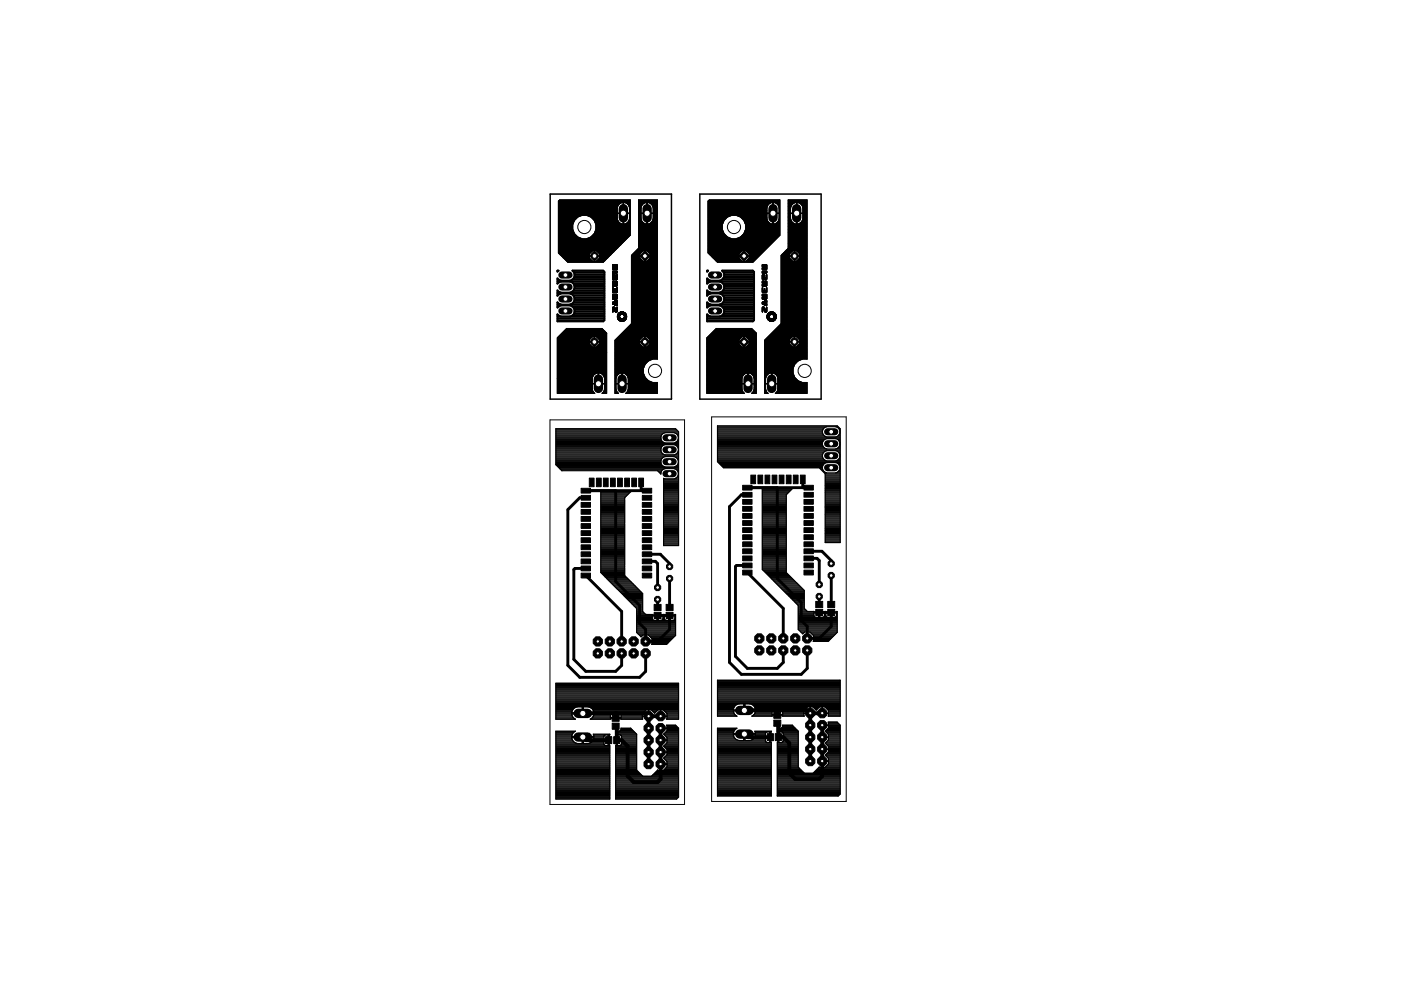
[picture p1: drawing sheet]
<svg xmlns="http://www.w3.org/2000/svg" width="297mm" height="210mm" viewBox="0 0 297 210" stroke-linecap="round" stroke-linejoin="round" font-family="sans-serif">
<g fill="#000" stroke="#000" stroke-width=".21">
<path d="M123.2 118.5h2v1h-2zM123.2 117h2v1h-2zM123.2 115.5h2v1h-2zM123.2 114h2v1h-2zM123.2 112.5h2v1h-2zM123.2 111h2v1h-2zM123.2 109.5h2v1h-2zM123.2 108h2v1h-2zM123.2 106.5h2v1h-2zM123.2 105h2v1h-2zM123.2 103.5h2v1h-2zM124.9 101.4h1.1v1.8h-1.1z"/>
<path d="M126.4 101.4h1.1v1.8h-1.1zM127.9 101.4h1v1.8h-1zM129.4 101.4h1.1v1.8h-1.1zM130.9 101.4h1.1v1.8h-1.1zM132.4 101.4h1.1v1.8h-1.1zM133.9 101.4h1.1v1.8h-1.1zM135.4 101.4h1v1.8h-1zM136.2 103.5h2v1h-2zM136.2 105h2v1h-2zM136.2 106.5h2v1h-2zM136.2 108h2v1h-2zM136.2 109.5h2v1h-2z"/>
<path d="M136.2 111h2v1h-2zM136.2 112.5h2v1h-2zM136.2 114h2v1h-2zM136.2 115.5h2v1h-2zM136.2 117h2v1h-2zM136.2 118.5h2v1h-2zM157.5 119.4h1.9v1h-1.9zM157.5 117.9h1.9v1h-1.9zM157.5 116.4h1.9v1h-1.9zM157.5 114.9h1.9v1h-1.9zM157.5 113.4h1.9v1h-1.9zM157.5 111.9h1.9v1h-1.9z"/>
<path d="M157.5 110.4h1.9v1h-1.9zM157.5 108.9h1.9v1h-1.9zM157.5 107.4h1.9v1h-1.9zM157.5 105.9h1.9v1h-1.9zM157.5 104.4h1.9v1h-1.9zM157.5 102.9h1.9v1h-1.9zM159.2 100.7h1v1.9h-1zM160.7 100.7h1v1.9h-1zM162.2 100.7h1v1.9h-1zM163.7 100.7h1v1.9h-1zM165.2 100.7h1v1.9h-1zM166.7 100.7h1v1.9h-1z"/>
<path d="M168.2 100.7h1v1.9h-1zM169.7 100.7h1v1.9h-1zM170.5 102.9h1.9v1h-1.9zM170.5 104.4h1.9v1h-1.9zM170.5 105.9h1.9v1h-1.9zM170.5 107.4h1.9v1h-1.9zM170.5 108.9h1.9v1h-1.9zM170.5 110.4h1.9v1h-1.9zM170.5 111.9h1.9v1h-1.9zM170.5 113.4h1.9v1h-1.9zM170.5 114.9h1.9v1h-1.9zM170.5 116.4h1.9v1h-1.9z"/>
<path d="M170.5 117.9h1.9v1h-1.9zM170.5 119.4h1.9v1h-1.9zM123.2 121.5h2v1h-2zM123.2 120h2v1h-2zM136.2 120h2v1h-2zM136.2 121.5h2v1h-2zM138.7 128.1h1.5v1.4h-1.5zM138.7 129.8h1.5v1.3h-1.5zM141.2 128.1h1.5v1.4h-1.5zM141.2 129.8h1.5v1.3h-1.5zM157.5 120.9h1.9v1h-1.9zM170.5 120.9h1.9v1h-1.9z"/>
<path d="M173 127.5h1.4v1.3h-1.4zM173 129.2h1.4v1.3h-1.4zM175.5 127.5h1.5v1.3h-1.5zM175.5 129.2h1.5v1.3h-1.5zM128.4 156.2h1.3v1.5h-1.3zM129.8 151.6h1.5v1.3h-1.5zM129.8 153.3h1.5v1.3h-1.5zM130.1 156.2h1.3v1.5h-1.3zM162.7 155.6h1.3v1.4h-1.3zM164.1 151h1.4v1.3h-1.4zM164.1 152.7h1.4v1.3h-1.4zM164.4 155.6h1.3v1.4h-1.3z"/>
<circle cx="136.9" cy="136" r="1.05"/>
</g>
<g fill="none" stroke="#000" stroke-width=".21">
<path d="M118.4 45.1h15.2M118.4 45.3h15.2M118.4 45.7h12.5M118.4 53.2h11.9M118.4 53.6h6.8M118.4 53.5h6.9M118.4 53.4h7M118.4 53.3h7.1M118.4 53.1h12M118.4 53h12.1M118.4 52.9h12.2M118.4 52.9h12.3"/>
<path d="M118.4 52.8h12.3M118.4 52.7h12.4M118.4 52.6h12.5M118.4 52.5h12.6M118.4 52.4h12.7M118.4 52.3h12.8M118.4 52.2h12.9M118.4 52.2h13M118.4 52.1h13M118.4 52h13.1M118.4 52h13.2M118.4 51.9h13.2"/>
<path d="M118.4 51.8h13.3M118.4 51.8h13.4M118.4 51.7h13.4M118.4 51.6h13.5M118.4 51.6h13.6M118.4 51.5h13.6M118.4 51.4h13.7M118.4 51.4h13.8M118.4 51.3h13.8M118.4 51.2h13.9M118.4 51.1h14M118.4 51h14.1"/>
<path d="M118.4 50.9h14.2M118.4 50.9h14.3M118.4 50.8h14.3M118.4 50.7h14.4M118.4 50.7h14.5M118.4 50.6h5M118.4 50.5h4.8M118.4 50.5h4.7M118.4 50.4h4.5M118.4 50.3h4.3M118.4 50.2h4.2M118.4 50.2h4"/>
<path d="M118.4 50.1h4M118.4 50.1h3.9M118.4 50h3.9M118.4 49.9h3.8M118.4 49.8h3.7M118.4 49.8h3.6M118.4 49.7h3.6M118.4 49.6h3.5M118.4 49.6h3.4M118.4 49.5h3.4M118.4 49.4h3.4M118.4 49.4h3.3"/>
<path d="M118.4 49.3h3.3M118.4 49.2h3.3M118.4 49.2h3.2M118.4 49.1h3.2M118.4 49h3.2M118.4 48.9h3.1M118.4 48.8h3.1M118.4 48.7h3.1M118.4 48.6h3M118.4 48.5h3M118.4 48.4h3M118.4 48.3h3"/>
<path d="M118.4 48.2h3M118.4 48.1h3M118.4 48h3M118.4 47.9h3M118.4 47.8h3M118.4 47.7h3M118.4 47.6h3.1M118.4 47.5h3.1M118.4 47.4h3.1M118.4 47.3h3.2M118.4 47.2h3.2M118.4 47.1h3.2"/>
<path d="M118.4 47.1h3.3M118.4 47h3.3M118.4 46.9h3.3M118.4 46.8h3.4M118.4 46.7h3.4M118.4 46.7h3.5M118.4 46.6h3.6M118.4 46.5h3.6M118.4 46.4h3.7M118.4 46.4h3.8M118.4 46.3h3.8M118.4 46.2h3.9"/>
<path d="M118.4 46.2h4M118.4 46.1h4M118.4 46h4.1M118.4 46h4.3M118.4 45.9h4.5M118.4 45.8h4.6M118.4 45.8h4.8M118.4 45.6h12.5M118.4 45.5h12.5M118.4 45.4h12.5M118.4 45.3h12.5M118.4 45.2h13.7"/>
<path d="M118.4 45.1h12.5M118.4 45h12.5M118.4 44.9h12.5M118.4 44.8h12.5M118.4 44.7h12.5M118.4 44.6h12.5M118.4 44.5h12.5M118.4 44.4h12.5M118.4 44.3h12.5M118.4 44.2h12.5M118.4 44.1h12.5M118.4 44h12.5"/>
<path d="M118.4 43.9h12.5M118.4 43.8h12.5M118.4 43.8h12.6M118.4 43.7h12.6M118.4 43.6h12.6M118.4 43.5h12.7M118.4 43.4h12.7M118.4 43.4h12.8M118.4 43.3h12.9M118.4 43.2h12.9M118.4 43.2h13M118.4 43.1h13.2"/>
<path d="M118.4 43h13.3M118.4 43h13.5M118.4 42.9h15.2M118.4 42.8h15.2M118.4 42.7h15.2M118.4 42.6h15.2M118.4 53.7h6.7M118.5 53.7h6.6M118.5 42.5h15.1M118.6 53.8h6.4M118.6 42.5h15M118.6 42.4h15"/>
<path d="M118.6 53.9h6.4M118.7 53.9h6.3M118.8 54h6.2M118.8 54.1h6.2M118.9 54.1h6.1M119 54.2h10.3M119 54.3h7M119.1 54.4h10.1M119.2 54.4h5.8M119.3 54.5h5.7M119.4 54.6h5.6M119.4 54.7h5.6"/>
<path d="M119.5 54.8h5.5M119.6 54.8h5.5M119.7 54.9h5.5M119.7 55h5.5M119.8 55h5.5M119.9 55.1h5.4M119.9 55.2h5.5M120 55.2h5.5M120.1 55.3h5.5M120.1 55.4h8M120.2 55.4h7.9M120.3 55.5h7.7"/>
<path d="M120.3 55.6h7.7M120.4 55.6l-2-2v-11l.3-.2h14.9v7.5l-5.7 5.7M121.4 47.6v1M121.4 48.6l.4 .9M121.8 49.5a2.51 2.51 0 0 0 4.2 0M123.4 45.7l-.9 .3-.7 .7-.4 .9M124.4 45.7l.9 .3 .7 .7 .3 .9M124.4 50.6h8.5M124.6 50.5h8.4M124.6 45.8h6.3M124.7 50.5h8.4M124.7 45.8h6.2"/>
<path d="M124.9 50.4h8.2M124.9 45.9h6M125 53.8v.4M125 54.3v.4M125.1 50.3h8.1M125.1 46h5.8M125.2 50.2h8.1M125.2 46h5.7M125.3 50.2h8M125.3 46.1h5.6M125.4 50.1h8M125.4 46.2h5.5"/>
<path d="M125.5 50.1h8M125.5 46.2h5.4M125.5 50h8M125.5 46.3h5.4M125.6 53.2l-.6 .6M125.6 49.9h8M125.6 46.4h5.3M125.7 49.8h7.9M125.7 46.4h5.2M125.8 46.5h5.1M125.8 49.7h7.8M125.8 46.6h5.1"/>
<path d="M125.9 49.6h7.7M125.9 46.7h5.1M126 53.2v2.2h-.4l-.6-.7M126 55.3h.1M126 55.2h.1M126 55.1h.1M126 55h.1M126 54.9h.1M126 54.8h.1M126 54.7h.1M126 54.6h.1M126 54.5h.1"/>
<path d="M126 54.4h.1M126 54.1h.1M126 54h.1M126 53.9h.1M126 53.8h.1M126 53.7h.1M126 53.6h.1M126 53.5h.1M126 53.4h.1M126 53.3h.1M126 49.5h7.6M126 46.8h5"/>
<path d="M126 49.4h7.6M126 46.9h5.1M126.1 49.3h7.5M126.1 53.2v2.2h.4l.6-.7M126.1 54.3h3.1M126.1 47h5M126.1 49.2h7.5M126.1 47.1h5.1M126.1 47.1h5.2M126.2 49.1h7.4M126.2 47.2h5.1M126.2 49h7.4"/>
<path d="M126.2 47.3h5.2M126.2 47.3h5.3M126.2 48.9h7.4M126.3 47.4h5.3M126.3 48.8h7.3M126.3 47.5h5.5M126.3 48.7h7.3M126.3 47.5h7.3M126.3 47.6v1M126.3 48.6l-.3 .9M126.3 48.6h7.3M126.3 48.5h7.3"/>
<path d="M126.3 48.4h7.3M126.3 48.3h7.3M126.3 48.2h7.3M126.3 48.1h7.3M126.3 48h7.3M126.3 47.9h7.3M126.3 47.8h7.3M126.3 47.7h7.3M126.3 47.6h7.3M126.5 53.2l.6 .6M126.5 55.3h1.7M126.5 53.3h3.8"/>
<path d="M126.6 55.2h1.7M126.6 53.3h3.6M126.7 55.2h1.7M126.7 53.4h3.4M126.7 55.1h1.7M126.7 53.5h3.4M126.8 55h1.7M126.8 53.5h3.2M126.9 55h1.7M126.9 53.6h3M126.9 54.9h1.7M126.9 53.7h3"/>
<path d="M127 54.8h1.7M127 53.7h2.8M127.1 54.8h1.7M127.1 53.8h2.6M127.1 53.8v.4M127.1 54.3v.4M127.1 54.7h1.7M127.1 54.6h1.8M127.1 54.5h1.9M127.1 54.4h2M127.1 54.1h2.3M127.1 54.1h2.4"/>
<path d="M127.1 54h2.4M127.1 53.9h2.5M129.9 56.1v.4M129.9 56.8v.3M129.9 57.5v.4M129.9 58.4v.8M129.9 59.6v.4M129.9 58.3v.9M129.9 58.3l.1 1M130 56.1v.4M130 56.8v.3M130 57.5v.4"/>
<path d="M130 58.3v1M130 59.6v.4M130 58.3v.3M130 58.9v.4M130.1 56.1v.4M130.1 56.8v.3M130.1 57.5v.4M130.1 58.3v.3M130.1 58.9v.4M130.1 59.6v.4M130.2 56.1v.4M130.2 56.8v.3"/>
<path d="M130.2 57.5v.4M130.2 58.3v.3M130.2 58.9v.4M130.2 59.6v.4M130.3 56.1v.4M130.3 56.8v.3M130.3 57.5v.4M130.3 58.3v.3M130.3 58.9v.4M130.3 59.6v.4M130.3 56.1v1M130.3 58.3v.5"/>
<path d="M130.3 59.6v1M130.4 56.1v1M130.4 57.5v.4M130.4 58.3v.5M130.4 58.9v.4M130.4 59.7v.9M130.5 56.1l-.1 1M130.5 59.6l-.1 1M130.5 56.1v.4M130.5 56.8v.3M130.5 57.5v.4M130.5 58.9v.4"/>
<path d="M130.5 59.6v.4M130.6 56.1v.4M130.6 56.8v.3M130.6 57.5v.4M130.6 58.9v.4M130.6 59.6v.4M130.7 56.1v.4M130.7 56.8v.3M130.7 57.5v.4M130.7 58.9v.4M130.7 59.6v.4M130.7 56.1l.1 1"/>
<path d="M130.7 59.6l.1 1M130.8 58.3v1M130.8 59.6v1M130.8 56.2v.9M130.8 57.5v.4M130.8 58.3v.9M130.9 56.2v.9M130.9 59.7v.9M130.9 45.3v1.2M130.9 57.5v.3M130.9 58.3v.9M130.9 43.9v1.3"/>
<path d="M130.9 46.5l.1 .2M131 43.7l-.1 .2M131 46.7l.1 .2M131.1 43.5l-.1 .2M131.1 46.9l.1 .2M131.2 47.1l.3 .2M131.7 43l.4-.1v4.6l-.6-.2M131.7 43l-.6 .5M132.1 45.7h.1M132.1 47.5h.1M132.1 47.4h.1M132.1 47.3h.1"/>
<path d="M132.1 47.2h.1M132.1 47.1h.1M132.1 47h.1M132.1 46.9h.1M132.1 46.8h.1M132.1 46.7h.1M132.1 46.6h.1M132.1 46.5h.1M132.1 46.4h.1M132.1 46.3h.1M132.1 46.2h.1M132.1 46.1h.1"/>
<path d="M132.1 46h.1M132.1 45.9h.1M132.1 45.8h.1M132.1 45.6h.1M132.1 45.5h.1M132.1 45.4h.1M132.1 45.3h.1M132.1 45.1h.1M132.1 45h.1M132.1 44.9h.1M132.1 44.8h.1M132.1 44.7h.1"/>
<path d="M132.1 44.6h.1M132.1 44.5h.1M132.1 44.4h.1M132.1 44.3h.1M132.1 44.2h.1M132.1 44.1h.1M132.1 44h.1M132.1 43.9h.1M132.1 43.8h.1M132.1 43.7h.1M132.1 43.6h.1M132.1 43.5h.1"/>
<path d="M132.1 43.4h.1M132.1 43.3h.1M132.1 43.2h.1M132.1 43.1h.1M132.1 43h.1M132.2 42.9v4.6M132.2 42.9h.1M132.2 47.5h.1M132.2 45.2h1.4M132.3 42.9l.2 .1M132.4 43h1.2M132.5 43h.2"/>
<path d="M132.5 47.5h1.1M132.7 43h.9M132.7 43l.6 .5M132.7 47.4h.9M132.8 43.1h.8M132.8 47.3h.8M132.9 43.2h.7M132.9 47.3h.7M133 43.2h.6M133 47.2h.6M133.1 43.3h.5M133.1 47.1h.5"/>
<path d="M133.1 43.4h.5M133.2 47.1l-.9 .4M133.2 47.1h.4M133.2 47h.4M133.2 43.4h.4M133.2 43.5h.4M133.3 43.5l.1 .2M133.3 46.9h.3M133.3 46.8h.3M133.3 43.6h.3M133.3 43.7h.3M133.4 46.7l-.2 .4"/>
<path d="M133.4 43.7v.2M133.4 46.7h.2M133.4 43.8h.2M133.4 46.6h.2M133.4 46.5v.2M133.4 43.9l.1 1.3M133.4 46.5h.2M133.4 46.4h.2M133.4 44h.2M133.4 43.9h.2M133.5 45.3l-.1 1.2M133.5 45.7h.1"/>
<path d="M133.5 46.4h.1M133.5 46.3h.1M133.5 46.2h.1M133.5 46.1h.1M133.5 46h.1M133.5 45.9h.1M133.5 45.8h.1M133.5 45.6h.1M133.5 45.5h.1M133.5 45.4h.1M133.5 45.3h.1M133.5 45.1h.1"/>
<path d="M133.5 45h.1M133.5 44.9h.1M133.5 44.8h.1M133.5 44.7h.1M133.5 44.6h.1M133.5 44.5h.1M133.5 44.4h.1M133.5 44.3h.1M133.5 44.2h.1M133.5 44.1h.1M133.5 44h.1M133.9 55.6h5.5"/>
<path d="M133.9 54.2h5.5M133.9 54.4h5.5M133.9 55.5h5.5M133.9 55.4h5.5M133.9 55.3h2.4M133.9 55.2h2.3M133.9 55.2h2.2M133.9 55.1h2.2M133.9 55h2.1M133.9 55h2M133.9 54.9h1.9M133.9 54.8h1.9"/>
<path d="M133.9 54.8h1.8M133.9 54.7h1.8M133.9 54.6h1.8M133.9 54.5h1.8M133.9 54.4h1.8M133.9 54.3h2.8M133.9 54.1h1.8M133.9 54.1v14.5l-3.5 3.5M133.9 59.9h5.5M133.9 59.8h5.5M133.9 59.7h5.5M133.9 59.6h5.5"/>
<path d="M133.9 59.5h5.5M133.9 59.4h5.5M133.9 59.3h5.5M133.9 59.2h5.5M133.9 59.1h5.5M133.9 59h5.5M133.9 58.9h5.5M133.9 58.8h5.5M133.9 58.7h5.5M133.9 58.6h5.5M133.9 58.5h5.5M133.9 58.4h5.5"/>
<path d="M133.9 58.3h5.5M133.9 58.2h5.5M133.9 58.1h5.5M133.9 58h5.5M133.9 57.9h5.5M133.9 57.8h5.5M133.9 57.7h5.5M133.9 57.6h5.5M133.9 57.5h5.5M133.9 57.4h5.5M133.9 57.3h5.5M133.9 57.2h5.5"/>
<path d="M133.9 57.1h5.5M133.9 57h5.5M133.9 56.9h5.5M133.9 56.8h5.5M133.9 56.7h5.5M133.9 56.6h5.5M133.9 56.5h5.5M133.9 56.4h5.5M133.9 56.3h5.5M133.9 56.2h5.5M133.9 56.1h5.5M133.9 56h5.5"/>
<path d="M133.9 55.9h5.5M133.9 55.8h5.5M133.9 55.7h5.5M134 54h1.7M134.1 53.9h1.6M134.2 53.9h1.5M134.2 53.8h1.5M134.3 53.7h1.5M134.4 53.6h1.5M134.5 53.5h1.5M134.6 53.5h1.4M134.6 53.4h1.5"/>
<path d="M134.7 53.3h1.5M134.8 53.3h1.4M134.8 53.2h4.6M134.9 53.1h4.5M135 53h4.4M135.1 52.9h4.3M135.2 52.9h4.2M135.2 52.8h4.2M135.3 52.7h4.1M135.4 52.6v-10.2h4v33.8h-9M135.4 45.1h4M135.4 45.3h4"/>
<path d="M135.4 45.7h.5M135.4 52.6h4M135.4 52.5h4M135.4 52.4h4M135.4 52.3h4M135.4 52.2h4M135.4 52.1h4M135.4 52h4M135.4 51.9h4M135.4 51.8h4M135.4 51.7h4M135.4 51.6h4"/>
<path d="M135.4 51.5h4M135.4 51.4h4M135.4 51.3h4M135.4 51.2h4M135.4 51.1h4M135.4 51h4M135.4 50.9h4M135.4 50.8h4M135.4 50.7h4M135.4 50.6h4M135.4 50.5h4M135.4 50.4h4"/>
<path d="M135.4 50.3h4M135.4 50.2h4M135.4 50.1h4M135.4 50h4M135.4 49.9h4M135.4 49.8h4M135.4 49.7h4M135.4 49.6h4M135.4 49.5h4M135.4 49.4h4M135.4 49.3h4M135.4 49.2h4"/>
<path d="M135.4 49.1h4M135.4 49h4M135.4 48.9h4M135.4 48.8h4M135.4 48.7h4M135.4 48.6h4M135.4 48.5h4M135.4 48.4h4M135.4 48.3h4M135.4 48.2h4M135.4 48.1h4M135.4 48h4"/>
<path d="M135.4 47.9h4M135.4 47.8h4M135.4 47.7h4M135.4 47.6h4M135.4 47.5h4M135.4 47.5h1.5M135.4 47.4h1.3M135.4 47.3h1.1M135.4 47.3h1M135.4 47.2h.9M135.4 47.1h.9M135.4 47.1h.8"/>
<path d="M135.4 47h.8M135.4 46.9h.7M135.4 46.8h.7M135.4 46.8h.6M135.4 46.7h.6M135.4 46.6h.6M135.4 46.5h.5M135.4 46.4h.5M135.4 46.3h.5M135.4 46.2h.5M135.4 46.1h.5M135.4 46h.5"/>
<path d="M135.4 45.9h.5M135.4 45.8h.5M135.4 45.6h.5M135.4 45.5h.5M135.4 45.4h.5M135.4 45.3h.5M135.4 45.2h1.7M135.4 45.1h.5M135.4 45h.5M135.4 44.9h.5M135.4 44.8h.5M135.4 44.7h.5"/>
<path d="M135.4 44.6h.5M135.4 44.5h.5M135.4 44.4h.5M135.4 44.3h.5M135.4 44.2h.5M135.4 44.1h.5M135.4 44h.5M135.4 43.9h.5M135.4 43.8h.6M135.4 43.7h.6M135.4 43.6h.6M135.4 43.6h.7"/>
<path d="M135.4 43.5h.7M135.4 43.4h.8M135.4 43.3h.9M135.4 43.2h1M135.4 43.2h1.1M135.4 43.1h1.2M135.4 43h1.3M135.4 43h1.5M135.4 42.9h4M135.4 42.8h4M135.4 42.7h4M135.4 42.6h4"/>
<path d="M135.4 42.5h4M135.4 42.4h4M135.4 52.6l-1.5 1.5M135.7 53.8v.4M135.7 54.3v.4M135.9 45.3v1.2M135.9 43.9v1.3M135.9 46.5l.1 .2M136 43.7l-.1 .2M136 46.7l.2 .4M136.3 53.2l-.6 .6M136.7 43l.4-.1v4.6l-.4-.1-.5-.3"/>
<path d="M136.7 53.2v2.2h-.4l-.6-.7M136.7 55.3h.1M136.7 55.2h.1M136.7 55.1h.1M136.7 55h.1M136.7 54.9h.1M136.7 54.8h.1M136.7 54.7h.1M136.7 54.6h.1M136.7 54.5h.1M136.7 54.4h.1M136.7 54.1h.1"/>
<path d="M136.7 54h.1M136.7 53.9h.1M136.7 53.8h.1M136.7 53.7h.1M136.7 53.6h.1M136.7 53.5h.1M136.7 53.4h.1M136.7 53.3h.1M136.7 43l-.7 .7M136.8 53.2v2.2h.4l.6-.7M136.8 54.3h2.6M137.1 45.7h.1"/>
<path d="M137.1 47.5h.1M137.1 47.4h.1M137.1 47.3h.1M137.1 47.2h.1M137.1 47.1h.1M137.1 47h.1M137.1 46.9h.1M137.1 46.8h.1M137.1 46.7h.1M137.1 46.6h.1M137.1 46.5h.1M137.1 46.4h.1"/>
<path d="M137.1 46.3h.1M137.1 46.2h.1M137.1 46.1h.1M137.1 46h.1M137.1 45.9h.1M137.1 45.8h.1M137.1 45.6h.1M137.1 45.5h.1M137.1 45.4h.1M137.1 45.3h.1M137.1 45.1h.1M137.1 45h.1"/>
<path d="M137.1 44.9h.1M137.1 44.8h.1M137.1 44.7h.1M137.1 44.6h.1M137.1 44.5h.1M137.1 44.4h.1M137.1 44.3h.1M137.1 44.2h.1M137.1 44.1h.1M137.1 44h.1M137.1 43.9h.1M137.1 43.8h.1"/>
<path d="M137.1 43.7h.1M137.1 43.6h.1M137.1 43.5h.1M137.1 43.4h.1M137.1 43.3h.1M137.1 43.2h.1M137.1 43.1h.1M137.1 43h.1M137.2 53.2l.6 .6M137.2 55.3h2.2M137.2 53.3h2.2M137.2 45.2h2.2"/>
<path d="M137.3 55.2h2.1M137.3 53.3h2.1M137.4 55.2h2M137.4 53.4h2M137.4 55.1h2M137.4 53.5h2M137.5 43h1.9M137.5 55h1.9M137.5 53.5h1.9M137.5 47.5h1.9M137.6 55h1.8M137.6 53.6h1.8"/>
<path d="M137.6 54.9h1.8M137.6 53.7h1.8M137.7 43l-.5-.1v4.6l.7-.2M137.7 54.8h1.7M137.7 43h1.7M137.7 43l.7 .7M137.7 53.7h1.7M137.7 47.4h1.7M137.8 54.8h1.6M137.8 53.8h1.6M137.8 54.7h1.6M137.8 54.6h1.6"/>
<path d="M137.8 54.5h1.6M137.8 54.4h1.6M137.8 54.1h1.6M137.8 54h1.6M137.8 53.9h1.6M137.8 53.8v.4M137.8 54.3v.4M137.8 43.1h1.6M137.9 47.3h1.5M137.9 43.2h1.5M138 47.3h1.4M138 43.2h1.4"/>
<path d="M138 47.2h1.4M138.1 43.3h1.3M138.1 47.1h1.3M138.2 43.4h1.2M138.2 47.1h1.2M138.2 47.1l-.3 .2M138.2 47h1.2M138.3 43.5h1.1M138.3 46.9h1.1M138.3 43.6h1.1M138.3 46.9l-.1 .2M138.3 46.8h1.1"/>
<path d="M138.4 46.8h1M138.4 46.7h1M138.4 43.7h1M138.4 46.7l-.1 .2M138.4 43.7l.1 .2M138.4 43.8h1M138.4 46.6h1M138.5 46.5h.9M138.5 43.9h.9M138.5 46.5l-.1 .2M138.5 43.9v1.3M138.5 46.4h.9"/>
<path d="M138.5 44h.9M138.5 45.7h.9M138.5 46.3h.9M138.5 46.2h.9M138.5 46.1h.9M138.5 46h.9M138.5 45.9h.9M138.5 45.8h.9M138.5 45.6h.9M138.5 45.5h.9M138.5 45.4h.9M138.5 45.3h.9"/>
<path d="M138.5 45.1h.9M138.5 45h.9M138.5 44.9h.9M138.5 44.8h.9M138.5 44.7h.9M138.5 44.6h.9M138.5 44.5h.9M138.5 44.4h.9M138.5 44.3h.9M138.5 44.2h.9M138.5 44.1h.9M138.5 45.3v1.2"/>
<path d="M150.1 42.6l.3-.2h15v7.5l-5.8 5.7M150.1 45.1h15.3M150.1 45.3h15.3M150.1 45.7h12.5M150.1 53.2h12M150.1 53.6h6.8M150.1 53.5h6.9M150.1 53.5h7M150.1 53.4h7M150.1 53.3h7.1M150.1 53.3h7.2M150.1 53.1h12"/>
<path d="M150.1 53h12.1M150.1 53h12.2M150.1 52.9h12.2M150.1 52.9h12.3M150.1 52.8h12.4M150.1 52.7h12.4M150.1 52.6h12.5M150.1 52.6h12.6M150.1 52.5h12.6M150.1 52.4h12.7M150.1 52.4h12.8M150.1 52.3h12.8"/>
<path d="M150.1 52.2h12.9M150.1 52.2h13M150.1 52.1h13.1M150.1 52h13.1M150.1 52h13.2M150.1 51.9h13.2M150.1 51.8h13.3M150.1 51.8h13.4M150.1 51.7h13.5M150.1 51.6h13.5M150.1 51.6h13.6M150.1 51.5h13.7"/>
<path d="M150.1 51.4h13.7M150.1 51.4h13.8M150.1 51.3h13.9M150.1 51.2h13.9M150.1 51.1h14M150.1 51.1h14.1M150.1 51h14.1M150.1 50.9h14.2M150.1 50.9h14.3M150.1 50.8h14.3M150.1 50.7h14.4M150.1 50.7h14.5"/>
<path d="M150.1 50.6h5M150.1 50.5h4.8M150.1 50.5h4.7M150.1 50.4h4.5M150.1 50.3h4.4M150.1 50.2h4.2M150.1 50.2h4.1M150.1 50.1h4M150.1 50h3.9M150.1 49.9h3.8M150.1 49.8h3.7M150.1 49.7h3.6"/>
<path d="M150.1 49.6h3.5M150.1 49.5h3.4M150.1 49.4h3.4M150.1 49.3h3.3M150.1 49.2h3.3M150.1 49.1h3.3M150.1 49h3.2M150.1 48.9h3.2M150.1 48.8h3.1M150.1 48.7h3.1M150.1 48.6h3M150.1 48.5h3"/>
<path d="M150.1 48.4h3M150.1 48.3h3M150.1 48.2h3M150.1 48.1h3M150.1 48h3M150.1 47.9h3M150.1 47.8h3M150.1 47.7h3M150.1 47.6h3.1M150.1 47.5h3.1M150.1 47.4h3.1M150.1 47.3h3.2"/>
<path d="M150.1 47.2h3.2M150.1 47.1h3.3M150.1 47h3.3M150.1 46.9h3.4M150.1 46.8h3.4M150.1 46.7h3.5M150.1 46.6h3.6M150.1 46.5h3.7M150.1 46.4h3.7M150.1 46.4h3.8M150.1 46.3h3.9M150.1 46.2h3.9"/>
<path d="M150.1 46.2h4M150.1 46.1h4.1M150.1 46h4.2M150.1 46h4.3M150.1 45.9h4.5M150.1 45.8h4.7M150.1 45.8h4.8M150.1 45.6h12.5M150.1 45.5h12.5M150.1 45.4h12.5M150.1 45.3h12.5M150.1 45.2h13.8"/>
<path d="M150.1 45.1h12.5M150.1 45h12.5M150.1 44.9h12.5M150.1 44.8h12.5M150.1 44.7h12.5M150.1 44.6h12.5M150.1 44.5h12.5M150.1 44.4h12.5M150.1 44.3h12.5M150.1 44.2h12.5M150.1 44.1h12.5M150.1 44h12.5"/>
<path d="M150.1 43.9h12.5M150.1 43.8h12.6M150.1 43.7h12.6M150.1 43.6h12.7M150.1 43.5h12.7M150.1 43.4h12.8M150.1 43.3h12.9M150.1 43.2h13M150.1 43.2h13.1M150.1 43.1h13.2M150.1 43h13.3M150.1 43h13.5"/>
<path d="M150.1 42.9h15.3M150.1 42.8h15.3M150.1 42.7h15.3M150.1 42.6v11l2 2M150.1 42.6h15.3M150.2 53.7h6.7M150.2 42.5h15.2M150.2 53.7h6.6M150.3 53.8h6.4M150.3 42.5h15.1M150.3 53.9h6.4M150.3 42.4h15.1"/>
<path d="M150.4 53.9h6.3M150.5 54h6.2M150.6 54.1h6.1M150.7 54.2h10.3M150.8 54.3h6.9M150.8 54.4h10.1M150.9 54.4h5.8M151 54.5h5.7M151.1 54.6h5.6M151.2 54.7h5.5M151.2 54.8h5.5M151.3 54.8h5.5"/>
<path d="M151.4 54.9h5.5M151.4 55h5.6M151.5 55h5.5M151.6 55.1h5.5M151.7 55.2h5.4M151.7 55.2h5.5M151.8 55.3h5.5M151.8 55.4h8.1M151.9 55.4h7.9M152 55.5h7.7M152.1 55.6h7.6M153.1 47.6v1"/>
<path d="M153.1 48.6l.4 .9M153.5 49.5a2.51 2.51 0 0 0 4.2 0M154.2 46l-.7 .7-.4 .9M155.1 45.7l-.9 .3M156.1 45.7l.9 .3 .7 .7 .4 .9M156.1 50.6h8.6M156.3 50.5h8.4M156.3 45.8h6.3M156.4 50.5h8.4M156.5 45.8h6.1M156.6 50.4h8.2M156.6 45.9h6"/>
<path d="M156.7 53.8v.4M156.7 54.3v.4M156.8 50.3h8.1M156.8 46h5.8M157 50.2h8M157 46h5.6M157.1 50.2h8M157.1 46.1h5.5M157.1 50.1h8M157.1 46.2h5.5M157.2 50.1h8M157.2 46.2h5.4"/>
<path d="M157.2 50h8.1M157.3 46.3h5.3M157.3 49.9h8M157.3 46.4h5.3M157.3 53.2l-.6 .6M157.4 49.8h8M157.4 46.4h5.2M157.5 49.8h7.9M157.5 46.5h5.1M157.5 49.7h7.9M157.5 46.6h5.1M157.6 49.6h7.8"/>
<path d="M157.6 46.7h5.1M157.7 49.6h7.7M157.7 46.7h5M157.7 53.2v2.2h-.4l-.6-.7M157.7 55.3h.1M157.7 55.2h.1M157.7 55.1h.1M157.7 55h.1M157.7 54.9h.1M157.7 54.8h.1M157.7 54.7h.1M157.7 54.6h.1"/>
<path d="M157.7 54.5h.1M157.7 54.4h.1M157.7 54.1h.1M157.7 54h.1M157.7 53.9h.1M157.7 53.8h.1M157.7 53.7h.1M157.7 53.6h.1M157.7 53.5h.1M157.7 53.4h.1M157.7 53.3h.1M157.7 49.5h7.7"/>
<path d="M157.7 46.8h5M157.7 49.4h7.7M157.8 46.8h5M157.8 49.4h7.6M157.8 46.9h5M157.8 49.3h7.6M157.8 47h5.1M157.8 53.2v2.2h.4l.6-.7M157.8 54.3h3.2M157.8 49.2h7.6M157.8 47.1h5.1M157.9 49.2h7.5"/>
<path d="M157.9 47.1h5.1M157.9 49.1h7.5M157.9 47.2h5.1M157.9 49h7.5M157.9 47.3h5.2M157.9 47.3h5.3M158 48.9h7.4M158 47.4h5.4M158 48.8h7.4M158 47.5h5.6M158 48.7h7.4M158 47.5h7.4"/>
<path d="M158.1 48.7h7.3M158.1 47.6h7.3M158.1 48.6h7.3M158.1 48.5h7.3M158.1 48.4h7.3M158.1 48.3h7.3M158.1 48.2h7.3M158.1 48.1h7.3M158.1 48h7.3M158.1 47.9h7.3M158.1 47.8h7.3M158.1 47.7h7.3"/>
<path d="M158.1 47.6v1M158.1 48.6l-.4 .9M158.2 53.2l.6 .6M158.2 55.3h1.7M158.3 53.3h3.7M158.3 55.2h1.7M158.3 53.3h3.6M158.4 55.2h1.7M158.4 53.4h3.5M158.5 55.1h1.6M158.5 53.5h3.3M158.5 55h1.7"/>
<path d="M158.5 53.5h3.2M158.6 55h1.7M158.6 53.6h3M158.6 54.9h1.8M158.7 53.7h2.9M158.7 54.8h1.7M158.7 53.7h2.8M158.8 54.8h1.7M158.8 53.8h2.6M158.8 54.7h1.7M158.8 54.6h1.8M158.8 54.5h1.9"/>
<path d="M158.8 54.5h2M158.8 54.4h2M158.8 54.1h2.3M158.8 54.1h2.4M158.8 54h2.4M158.8 53.9h2.5M158.8 53.9h2.6M158.8 53.8v.4M158.8 54.3v.4M161.6 56.1v.4M161.6 56.8v.3M161.6 57.5v.4"/>
<path d="M161.6 59.6v.4M161.6 58.3v.9M161.7 56.1v.4M161.7 56.8v.3M161.7 57.5v.4M161.7 59.6v.4M161.7 58.3v1M161.8 56.1v.4M161.8 56.8v.3M161.8 57.5v.4M161.8 58.3v.3M161.8 58.9v.4"/>
<path d="M161.8 59.6v.4M161.9 56.1v.4M161.9 56.8v.3M161.9 57.5v.4M161.9 58.3v.3M161.9 58.9v.4M161.9 59.6v.4M162 56.1v.4M162 56.8v.3M162 57.5v.4M162 58.3v.3M162 58.9v.4"/>
<path d="M162 59.6v.4M162 56.1v1M162 58.3v.5M162 59.6v1M162.1 56.1v1M162.1 57.5v.4M162.1 58.3v.5M162.1 58.9v.4M162.1 59.7v.9M162.2 56.1l-.1 1M162.2 59.6v1M162.2 56.1v.4"/>
<path d="M162.2 56.8v.3M162.2 57.5v.4M162.2 58.9v.4M162.2 59.6v.4M162.3 56.1v.4M162.3 56.8v.3M162.3 57.5v.4M162.3 58.9v.4M162.3 59.6v.4M162.4 56.1v.4M162.4 56.8v.3M162.4 57.5v.4"/>
<path d="M162.4 58.9v.4M162.4 59.6v.4M162.5 56.1v1M162.5 57.5v.4M162.5 59.6v1M162.5 58.3v1M162.6 56.2v.9M162.6 59.7v.9M162.6 57.5v.3M162.6 58.3v.9M162.6 45.3v1.2M162.6 43.9v1.3"/>
<path d="M162.6 46.5l.3 .6M162.9 43.4l-.3 .5M163.4 43l.5-.1v4.6l-.5-.1-.5-.3M163.4 43l-.5 .4M163.9 45.7h.1M163.9 47.5h.1M163.9 47.4h.1M163.9 47.3h.1M163.9 47.2h.1M163.9 47.1h.1M163.9 47h.1M163.9 46.9h.1"/>
<path d="M163.9 46.8h.1M163.9 46.7h.1M163.9 46.6h.1M163.9 46.5h.1M163.9 46.4h.1M163.9 46.3h.1M163.9 46.2h.1M163.9 46.1h.1M163.9 46h.1M163.9 45.9h.1M163.9 45.8h.1M163.9 45.6h.1"/>
<path d="M163.9 45.5h.1M163.9 45.4h.1M163.9 45.3h.1M163.9 45.1h.1M163.9 45h.1M163.9 44.9h.1M163.9 44.8h.1M163.9 44.7h.1M163.9 44.6h.1M163.9 44.5h.1M163.9 44.4h.1M163.9 44.3h.1"/>
<path d="M163.9 44.2h.1M163.9 44.1h.1M163.9 44h.1M163.9 43.9h.1M163.9 43.8h.1M163.9 43.7h.1M163.9 43.6h.1M163.9 43.5h.1M163.9 43.4h.1M163.9 43.3h.1M163.9 43.2h.1M163.9 43.1h.1"/>
<path d="M163.9 43h.1M163.9 45.2h1.5M164.1 43h1.3M164.2 47.5h1.2M164.4 43h1M164.4 47.4h1M164.5 43.1h.9M164.5 47.3h.9M164.6 43.2h.8M164.7 47.3h.7M164.7 43.2h.7M164.7 47.2h.7"/>
<path d="M164.8 47.1h.6M164.8 43.3h.6M164.9 43.4h.5M164.9 43.4l-.5-.4-.5-.1v4.6l.5-.1 .5-.3M164.9 47.1h.5M164.9 43.4l.3 .5M164.9 47h.5M165 46.9h.4M165 43.5h.4M165 46.8h.4M165 43.6h.4M165.1 46.8h.3"/>
<path d="M165.1 43.6h.3M165.1 43.7h.3M165.1 46.7h.3M165.1 43.8h.3M165.1 46.7l-.2 .4M165.1 46.6h.3M165.1 43.9h.3M165.2 46.5h.2M165.2 46.4h.2M165.2 44h.2M165.2 46.5l-.1 .2M165.2 43.9v1.3"/>
<path d="M165.2 45.7h.2M165.2 46.3h.2M165.2 46.2h.2M165.2 46.1h.2M165.2 46h.2M165.2 45.9h.2M165.2 45.8h.2M165.2 45.6h.2M165.2 45.5h.2M165.2 45.4h.2M165.2 45.3h.2M165.2 45.1h.2"/>
<path d="M165.2 45h.2M165.2 44.9h.2M165.2 44.8h.2M165.2 44.7h.2M165.2 44.6h.2M165.2 44.5h.2M165.2 44.4h.2M165.2 44.3h.2M165.2 44.2h.2M165.2 44.1h.2M165.2 45.3v1.2M165.6 54.1l1.5-1.5v-10.2h4v33.8h-9"/>
<path d="M165.6 55.6h5.5M165.6 54.2h5.5M165.6 54.4h5.5M165.6 55.5h5.5M165.6 55.4h5.5M165.6 55.3h2.4M165.6 55.2h2.3M165.6 55.1h2.2M165.6 55h2.1M165.6 55h2M165.6 54.9h2M165.6 54.8h1.9"/>
<path d="M165.6 54.8h1.8M165.6 54.7h1.8M165.6 54.6h1.8M165.6 54.5h1.8M165.6 54.4h1.8M165.6 54.3h2.8M165.6 54.1h1.8M165.6 59.9h5.5M165.6 59.8h5.5M165.6 59.7h5.5M165.6 59.6h5.5M165.6 59.5h5.5"/>
<path d="M165.6 59.4h5.5M165.6 59.3h5.5M165.6 59.2h5.5M165.6 59.1h5.5M165.6 59h5.5M165.6 58.9h5.5M165.6 58.8h5.5M165.6 58.7h5.5M165.6 58.6h5.5M165.6 58.5h5.5M165.6 58.4h5.5M165.6 58.3h5.5"/>
<path d="M165.6 58.2h5.5M165.6 58.1h5.5M165.6 58h5.5M165.6 57.9h5.5M165.6 57.8h5.5M165.6 57.7h5.5M165.6 57.6h5.5M165.6 57.5h5.5M165.6 57.4h5.5M165.6 57.3h5.5M165.6 57.2h5.5M165.6 57.1h5.5"/>
<path d="M165.6 57h5.5M165.6 56.9h5.5M165.6 56.8h5.5M165.6 56.7h5.5M165.6 56.6h5.5M165.6 56.5h5.5M165.6 56.4h5.5M165.6 56.3h5.5M165.6 56.2h5.5M165.6 56.1h5.5M165.6 56h5.5M165.6 55.9h5.5"/>
<path d="M165.6 55.8h5.5M165.6 55.7h5.5M165.6 54.1v14.5M165.7 54.1h1.7M165.7 54h1.7M165.8 53.9h1.6M165.9 53.9h1.5M165.9 53.8h1.5M166 53.7h1.5M166.1 53.7h1.5M166.1 53.6h1.5M166.2 53.5h1.5"/>
<path d="M166.3 53.5h1.5M166.3 53.4h1.5M166.4 53.3h1.5M166.5 53.3h1.5M166.6 53.2h4.5M166.6 53.1h4.5M166.7 53h4.4M166.8 53h4.3M166.8 52.9h4.3M166.9 52.9h4.2M167 52.8h4.1M167 52.7h4.1"/>
<path d="M167.1 52.6h4M167.1 45.1h4M167.1 45.3h4M167.1 45.7h.5M167.1 52.5h4M167.1 52.4h4M167.1 52.3h4M167.1 52.2h4M167.1 52.1h4M167.1 52h4M167.1 51.9h4M167.1 51.8h4"/>
<path d="M167.1 51.7h4M167.1 51.6h4M167.1 51.5h4M167.1 51.4h4M167.1 51.3h4M167.1 51.2h4M167.1 51.1h4M167.1 51h4M167.1 50.9h4M167.1 50.8h4M167.1 50.7h4M167.1 50.6h4"/>
<path d="M167.1 50.5h4M167.1 50.4h4M167.1 50.3h4M167.1 50.2h4M167.1 50.1h4M167.1 50h4M167.1 49.9h4M167.1 49.8h4M167.1 49.7h4M167.1 49.6h4M167.1 49.5h4M167.1 49.4h4"/>
<path d="M167.1 49.3h4M167.1 49.2h4M167.1 49.1h4M167.1 49h4M167.1 48.9h4M167.1 48.8h4M167.1 48.7h4M167.1 48.6h4M167.1 48.5h4M167.1 48.4h4M167.1 48.3h4M167.1 48.2h4"/>
<path d="M167.1 48.1h4M167.1 48h4M167.1 47.9h4M167.1 47.8h4M167.1 47.7h4M167.1 47.6h4M167.1 47.5h4M167.1 47.5h1.5M167.1 47.4h1.3M167.1 47.3h1.2M167.1 47.3h1.1M167.1 47.2h1"/>
<path d="M167.1 47.1h.9M167.1 47.1h.8M167.1 47h.8M167.1 46.9h.7M167.1 46.8h.7M167.1 46.7h.6M167.1 46.6h.6M167.1 46.5h.6M167.1 46.4h.5M167.1 46.3h.5M167.1 46.2h.5M167.1 46.1h.5"/>
<path d="M167.1 46h.5M167.1 45.9h.5M167.1 45.8h.5M167.1 45.6h.5M167.1 45.5h.5M167.1 45.4h.5M167.1 45.3h.5M167.1 45.2h1.8M167.1 45.1h.5M167.1 45h.5M167.1 44.9h.5M167.1 44.8h.5"/>
<path d="M167.1 44.7h.5M167.1 44.6h.5M167.1 44.5h.5M167.1 44.4h.5M167.1 44.3h.5M167.1 44.2h.5M167.1 44.1h.5M167.1 44h.5M167.1 43.9h.6M167.1 43.8h.6M167.1 43.7h.6M167.1 43.6h.7"/>
<path d="M167.1 43.5h.8M167.1 43.4h.8M167.1 43.4h.9M167.1 43.3h.9M167.1 43.2h1M167.1 43.2h1.1M167.1 43.1h1.2M167.1 43h1.3M167.1 43h1.6M167.1 42.9h4M167.1 42.8h4M167.1 42.7h4"/>
<path d="M167.1 42.6h4M167.1 42.5h4M167.1 42.4h4M167.4 53.8v.4M167.4 54.3v.4M167.6 45.3l.1 1.2M167.7 43.9l-.1 1.3M167.7 46.5v.2M167.7 43.7v.2M167.7 46.7l.1 .2M167.8 46.9l.1 .2M167.9 43.4l-.2 .3"/>
<path d="M167.9 47.1l.3 .2M168 53.2l-.6 .6M168.4 43l-.5 .4M168.4 43l.5-.1v4.6l-.7-.2M168.4 53.2v2.2h-.4l-.6-.7M168.4 55.3h.1M168.4 55.2h.1M168.4 55.1h.1M168.4 55h.1M168.4 54.9h.1M168.4 54.8h.1M168.4 54.7h.1"/>
<path d="M168.4 54.6h.1M168.4 54.5h.1M168.4 54.4h.1M168.4 54.1h.1M168.4 54h.1M168.4 53.9h.1M168.4 53.8h.1M168.4 53.7h.1M168.4 53.6h.1M168.4 53.5h.1M168.4 53.4h.1M168.4 53.3h.1"/>
<path d="M168.5 53.2v2.2h.4l.6-.7M168.5 54.3h2.6M168.9 45.7h.1M168.9 47.5h.1M168.9 47.4h.1M168.9 47.3h.1M168.9 47.2h.1M168.9 47.1h.1M168.9 47h.1M168.9 46.9h.1M168.9 46.8h.1M168.9 46.7h.1"/>
<path d="M168.9 46.6h.1M168.9 46.5h.1M168.9 46.4h.1M168.9 46.3h.1M168.9 46.2h.1M168.9 46.1h.1M168.9 46h.1M168.9 45.9h.1M168.9 45.8h.1M168.9 45.6h.1M168.9 45.5h.1M168.9 45.4h.1"/>
<path d="M168.9 45.3h.1M168.9 45.1h.1M168.9 45h.1M168.9 44.9h.1M168.9 44.8h.1M168.9 44.7h.1M168.9 44.6h.1M168.9 44.5h.1M168.9 44.4h.1M168.9 44.3h.1M168.9 44.2h.1M168.9 44.1h.1"/>
<path d="M168.9 44h.1M168.9 43.9h.1M168.9 43.8h.1M168.9 43.7h.1M168.9 43.6h.1M168.9 43.5h.1M168.9 43.4h.1M168.9 43.3h.1M168.9 43.2h.1M168.9 43.1h.1M168.9 43h.1M168.9 53.2l.6 .6"/>
<path d="M169 55.3h2.1M169 53.3h2.1M169 45.2h2.1M169 55.2h2.1M169.1 55.2h2M169.1 53.4h2M169.1 55.1h2M169.2 53.5h1.9M169.2 43h1.9M169.2 55h1.9M169.2 47.5h1.9M169.3 55h1.8"/>
<path d="M169.3 53.6h1.8M169.4 54.9h1.7M169.4 53.7h1.7M169.4 43l-.4-.1v4.6l.4-.1 .5-.3M169.4 54.8h1.7M169.4 43h1.7M169.4 43l.2 .1M169.4 47.4h1.7M169.5 54.8h1.6M169.5 53.8h1.6M169.5 54.7h1.6M169.5 54.6h1.6"/>
<path d="M169.5 54.5h1.6M169.5 54.4h1.6M169.5 54.1h1.6M169.5 54h1.6M169.5 53.9h1.6M169.5 53.8v.4M169.5 54.3v.4M169.5 43.1h1.6M169.6 47.3h1.5M169.6 43.1l.5 .6M169.7 43.2h1.4M169.7 47.3h1.4"/>
<path d="M169.8 43.2h1.3M169.8 47.2h1.3M169.8 43.3h1.3M169.8 47.1h1.3M169.9 43.4h1.2M169.9 47.1h1.2M169.9 47h1.2M170 43.5h1.1M170 46.9h1.1M170 43.6h1.1M170.1 46.8h1M170.1 43.6h1"/>
<path d="M170.1 46.7h1M170.1 43.7h1M170.1 46.7l-.2 .4M170.1 43.7l.1 .2M170.1 43.8h1M170.2 46.6h.9M170.2 43.8h.9M170.2 46.5h.9M170.2 44h.9M170.2 43.9h.9M170.2 46.5l-.1 .2M170.2 43.9v1.3"/>
<path d="M170.2 46.4h.9M170.2 45.7h.9M170.2 46.3h.9M170.2 46.2h.9M170.2 46.1h.9M170.2 46h.9M170.2 45.9h.9M170.2 45.8h.9M170.2 45.6h.9M170.2 45.5h.9M170.2 45.4h.9M170.2 45.3h.9"/>
<path d="M170.2 45.1h.9M170.2 45h.9M170.2 44.9h.9M170.2 44.8h.9M170.2 44.7h.9M170.2 44.6h.9M170.2 44.5h.9M170.2 44.4h.9M170.2 44.3h.9M170.2 44.2h.9M170.2 44.1h.9M170.2 45.3v1.2"/>
<path d="M118.2 79.1h8.4M118.2 71.6v11.8l7.8-.1M118.2 72.6h10.4M118.2 73.6h10.4M118.2 80h7.4M118.2 79.9h7.5M118.2 79.8h7.5M118.2 79.7h7.6M118.2 79.6h7.7M118.2 79.5h7.7M118.2 79.4h7.8M118.2 79.3h7.9"/>
<path d="M118.2 79.2h8M118.2 79.2h8.2M118.2 79h10.4M118.2 78.9h10.4M118.2 78.8h10.4M118.2 78.7h10.4M118.2 78.6h10.4M118.2 78.5h10.4M118.2 78.4h10.4M118.2 78.3h10.4M118.2 78.2h10.4M118.2 78.1h10.4"/>
<path d="M118.2 78h10.4M118.2 77.9h10.4M118.2 77.8h10.4M118.2 77.7h10.4M118.2 77.6h10.4M118.2 77.5h10.4M118.2 77.4h10.4M118.2 77.3h10.4M118.2 77.2h10.4M118.2 77.1h10.4M118.2 77h10.4M118.2 76.9h10.4"/>
<path d="M118.2 76.8h10.4M118.2 76.7h10.4M118.2 76.6h10.4M118.2 76.5h10.4M118.2 76.4h10.4M118.2 76.3h10.4M118.2 76.2h10.4M118.2 76.1h10.4M118.2 76h10.4M118.2 75.9h10.4M118.2 75.8h10.4M118.2 75.7h10.4"/>
<path d="M118.2 75.6h10.4M118.2 75.5h10.4M118.2 75.4h10.4M118.2 75.3h10.4M118.2 75.2h10.4M118.2 75.1h10.4M118.2 75h10.4M118.2 74.9h10.4M118.2 74.8h10.4M118.2 74.7h10.4M118.2 74.6h10.4M118.2 74.5h10.4"/>
<path d="M118.2 74.4h10.4M118.2 74.3h10.4M118.2 74.2h10.4M118.2 74.1h10.4M118.2 74h10.4M118.2 73.9h10.4M118.2 73.8h10.4M118.2 73.7h10.4M118.2 73.5h7.3M118.2 73.4h7.3M118.2 73.4h7.2M118.2 73.3h7.1"/>
<path d="M118.2 73.2h7.1M118.2 73.2h7M118.2 73.1h6.9M118.2 73h6.9M118.2 73h6.8M118.2 72.9h6.8M118.2 72.8h6.8M118.2 72.7h6.8M118.2 72.6h6.8M118.2 72.5h7.8M118.2 72.4h6.8M118.2 72.3h6.8"/>
<path d="M118.2 72.2h6.8M118.2 72.1h6.8M118.2 72h6.8M118.2 71.9h6.9M118.2 71.8h7M118.2 71.7h7.1M118.2 71.6h7.2M118.2 71.5h7.3M118.3 71.5h7.2M118.4 71.4h10.2M118.4 71.3h10.2M118.5 71.3h10.1"/>
<path d="M118.6 71.2h10M118.6 71.1h10M118.7 71.1h9.9M118.8 71h9.8M118.9 70.9h9.7M118.9 70.8h9.7M119 70.8h9.6M119.1 70.7h9.5M119.2 70.6h9.4M119.3 70.5h9.2M119.3 70.4h9.2M119.4 70.4h9"/>
<path d="M119.5 70.3h8.8M119.5 70.2h8.7M119.6 70.2h8.6M119.7 70.1h8.4M119.7 70h8.3M119.8 70h8.2M119.9 69.9h8M120 69.8h7.8M120.1 69.7h7.6M125 72.5v.4l.6 .7M125.6 71.4l-.6 .7M125.7 79.9l-.1 .4"/>
<path d="M125.8 79.7l-.1 .2M125.9 79.5l-.1 .2M126 71.4v2.2M126 73.5h.1M126 73.4h.1M126 73.3h.1M126 73.2h.1M126 73.1h.1M126 73h.1M126 72.9h.1M126 72.8h.1M126 72.7h.1"/>
<path d="M126 72.6h.1M126 72.4h.1M126 72.3h.1M126 72.2h.1M126 72.1h.1M126 72h.1M126 71.9h.1M126 71.8h.1M126 71.7h.1M126 71.6h.1M126 71.5h.1M126 79.4l-.1 .1"/>
<path d="M126.1 71.4v2.2M126.1 72.5h2.5M126.4 79.2h1M126.4 79.2l-.4 .2M126.5 71.4l.6 .7v.3h-2.1v-.3M126.5 73.5h2.1M126.5 71.5h2.1M126.6 73.4h2M126.6 71.5h2M126.6 71.6h2M126.7 73.3h1.9M126.7 71.7h1.9"/>
<path d="M126.8 73.2h1.8M126.8 71.7h1.8M126.8 79.1v2.3h-8.6M126.8 80h.1M126.8 79.9h.1M126.8 79.8h.1M126.8 79.7h.1M126.8 79.6h.1M126.8 79.5h.1M126.8 79.4h.1M126.8 79.3h.1M126.8 79.2h.1"/>
<path d="M126.9 73.2h1.7M126.9 71.8h1.7M126.9 79.1v2.3h1.7M126.9 73.1h1.7M126.9 71.9h1.7M127 73h1.6M127 71.9h1.6M127.1 73h1.5M127.1 72h1.5M127.1 72.5v.4l-.6 .7M127.1 72.9h1.5M127.1 72.8h1.5"/>
<path d="M127.1 72.7h1.5M127.1 72.6h1.5M127.1 72.4h1.5M127.1 72.3h1.5M127.1 72.2h1.5M127.1 72.1h1.5M127.1 79.1h1.5M127.4 79.2l.5 .3M127.4 79.2h1.2M127.5 79.2h1.1M127.6 79.3h1M127.7 79.4h.9"/>
<path d="M127.8 79.4h.8M127.8 79.5h.8M127.9 79.5l.1 .2M127.9 79.6h.7M128 79.7h.6M128 79.7l.1 .2M128 79.8h.6M128.1 79.9h.5M128.1 79.9l.1 .4M128.1 80h.5M128.6 70.6v12.8l-.9-.1M128.6 70.6l-1-1h-7.5l-1.9 2"/>
<path d="M129.9 60.3v.3M129.9 61v.9M129.9 62.4v.4M129.9 63v.4M129.9 64.1v.4M129.9 65.2v.9M129.9 61v1M129.9 61l.1 1M130 65.1v1M130 60.3v.3M130 61v1M130 62.4v.4"/>
<path d="M130 63v.4M130 64.1v.4M130 61.6v.4M130 65.1v.4M130.1 60.3v.3M130.1 61.6v.4M130.1 62.4v.4M130.1 63v.4M130.1 64.1v.4M130.1 65.1v.4M130.2 60.3v.3M130.2 61.6v.4"/>
<path d="M130.2 62.4v.4M130.2 63v.4M130.2 64.1v.4M130.2 65.1v.4M130.2 65.1v.5M130.3 60.3v.3M130.3 61.6v.4M130.3 62.4v.4M130.3 63v.4M130.3 64.1v.4M130.3 65.1v.7M130.3 61.2v.8"/>
<path d="M130.3 65.2v.7M130.3 63.8v.9M130.4 61.2v.8M130.4 62.4v.4M130.4 63v.4M130.4 63.8v.9M130.4 65.2v.9M130.4 72.1v11.3h.7l-.2-.2M130.4 79.1h1.2M130.4 72.6h5.2M130.4 73.6h9M130.4 80h.3"/>
<path d="M130.4 79.9h.3M130.4 79.8h.3M130.4 79.7h.4M130.4 79.6h.5M130.4 79.5h.5M130.4 79.4h.6M130.4 79.4h.7M130.4 79.3h.8M130.4 79.2h.9M130.4 79.2h1M130.4 79h6M130.4 78.9h6"/>
<path d="M130.4 78.8h6M130.4 78.7h6M130.4 78.6h6M130.4 78.5h6M130.4 78.4h6M130.4 78.3h6M130.4 78.2h6M130.4 78.1h6M130.4 78h6.1M130.4 77.9h6.1M130.4 77.8h6.1M130.4 77.7h6.2"/>
<path d="M130.4 77.6h6.2M130.4 77.5h6.3M130.4 77.4h6.3M130.4 77.3h6.4M130.4 77.2h6.4M130.4 77.1h6.5M130.4 77.1h6.6M130.4 77h6.6M130.4 76.9h6.7M130.4 76.9h6.8M130.4 76.8h6.8M130.4 76.7h6.9"/>
<path d="M130.4 76.6h7M130.4 76.5h7.1M130.4 76.5h7.3M130.4 76.4h7.5M130.4 76.3h7.6M130.4 76.2h7.8M130.4 76.1h9M130.4 76h9M130.4 75.9h9M130.4 75.8h9M130.4 75.7h9M130.4 75.6h9"/>
<path d="M130.4 75.5h9M130.4 75.4h9M130.4 75.3h9M130.4 75.2h9M130.4 75.1h9M130.4 75h9M130.4 74.9h9M130.4 74.8h9M130.4 74.7h9M130.4 74.6h9M130.4 74.5h9M130.4 74.4h9"/>
<path d="M130.4 74.3h9M130.4 74.2h9M130.4 74.1h9M130.4 74h9M130.4 73.9h9M130.4 73.8h9M130.4 73.7h9M130.4 73.5h9M130.4 73.4h5.8M130.4 73.4h5.7M130.4 73.3h5.6M130.4 73.2h5.6"/>
<path d="M130.4 73.2h5.5M130.4 73.1h5.4M130.4 73h5.4M130.4 73h5.3M130.4 72.9h5.2M130.4 72.8h5.2M130.4 72.7h5.2M130.4 72.5h9M130.4 72.4h9M130.4 72.3h5.2M130.4 72.2h5.2M130.4 65.4l.1 .7"/>
<path d="M130.4 72.1h5.2M130.5 63.8l-.1 1M130.5 60.3v.3M130.5 61.6v.4M130.5 62.4v.4M130.5 63v.4M130.5 63.8v.3M130.5 64.4v.4M130.5 65.5v.6M130.5 72h5.2M130.5 65.7v.4M130.6 71.9h5.1"/>
<path d="M130.6 60.3v.3M130.6 61.6v.4M130.6 62.4v.4M130.6 63v.4M130.6 63.8v.3M130.6 64.4v.4M130.6 65.8v.3M130.6 71.9h5.2M130.7 60.3v.3M130.7 61.6v.4M130.7 62.4v.4M130.7 63v.4"/>
<path d="M130.7 63.8v.3M130.7 64.4v.4M130.7 65.8v.3M130.7 71.8h5.2M130.7 79.9l-.1 .4M130.7 62.4l.1 1M130.8 61v1M130.8 65.1v1M130.8 71.7h5.1M130.8 62.4v1M130.8 63.8v.3M130.8 64.4v.4"/>
<path d="M130.9 62.4v1M130.9 63.8v.3M130.9 64.4v.4M130.9 71.7h5.1M130.9 61v1M130.9 65.1v1M130.9 66.9v.4M130.9 71.6h5.2M130.9 79.5l-.2 .4M130.9 66.8v.7M131 71.5h5.1M131 66.6v1"/>
<path d="M131 66.6v1.1M131 71.5h5.2M131.1 66.5v1.3M131.1 71.4h8.3M131.1 66.4v1.4M131.2 71.3h8.2M131.2 66.4v1.5M131.2 79.3l-.3 .2M131.3 66.3v1.6M131.3 71.3h8.1M131.3 66.3v1.7M131.3 71.2h8.1"/>
<path d="M131.4 66.3v1.7M131.4 71.1h8M131.4 79.2l-.2 .1M131.4 66.2v1.8M131.4 67.4v.7M131.5 66.2l-.1 .7M131.5 71.1h7.9M131.5 67.4v.7M131.5 66.2v.6M131.5 71h7.9M131.6 66.2v.6M131.6 67.5v.6"/>
<path d="M131.6 70.9h7.8M131.6 66.2v.5M131.7 67.6v.5M131.7 70.8h7.7M131.7 66.1v.6M131.8 67.6v.5M131.8 66.1v.6M131.8 79.1l.6 .1M131.8 70.7h7.6M131.8 79.1l-.4 .1M131.8 66.1v.5M131.8 79.1v2.3h-1.4"/>
<path d="M131.8 80h.2M131.8 79.9h.2M131.8 79.8h.2M131.8 79.7h.2M131.8 79.6h.2M131.8 79.5h.2M131.8 79.4h.2M131.8 79.3h.2M131.8 79.2h.2M131.9 66.1v.5M131.9 67.6v.5M131.9 70.7h7.5"/>
<path d="M131.9 70.6h7.5M132 79.1v2.3h7.4M132 66.1v.6M132 67.6v.5M132 70.5h7.4M132 66.1l.1 .6M132.1 67.6v.5M132.1 70.4h7.3M132.1 66.1v.6M132.1 66.2l.1 .5M132.1 67.5v.6M132.1 79.1h4.3"/>
<path d="M132.2 66.2v.6M132.2 67.5v.6M132.2 70.3h7.2M132.2 66.2l.1 .6M132.3 67.4l-.1 .7M132.3 70.2h7.1M132.3 66.2v.7M132.3 67.4v.7M132.3 66.3v1.7M132.4 66.3v1.7M132.4 79.2h4M132.4 79.2l.3 .2"/>
<path d="M132.4 70.1h7M132.5 70h6.9M132.5 66.4v1.5M132.5 79.2h4M132.6 66.4v1.4M132.6 69.9h6.8M132.6 79.3h3.9M132.7 66.5v1.3M132.7 69.8h6.7M132.7 66.6v1.1M132.7 79.4h3.8M132.7 79.4l.2 .1"/>
<path d="M132.8 66.7v.9M132.8 69.8h6.6M132.8 79.4h3.7M132.8 66.8v.7M132.8 69.7h6.6M132.9 67v.3M132.9 79.5h3.7M132.9 79.5l.1 .2M132.9 69.6h6.5M132.9 79.6h3.7M133 79.7h3.6M133 79.7h3.7"/>
<path d="M133 79.7l.1 .2M133 69.5h6.4M133.1 79.8h3.6M133.1 79.9h3.6M133.1 79.9l.1 .4M133.1 69.4h6.3M133.1 79.9h3.7M133.1 80h3.7M133.2 69.3h6.2M133.3 69.2h6.1M133.4 69.2h6M133.4 69.1h6"/>
<path d="M133.5 69h5.9M133.6 68.9h5.8M133.7 68.8h5.7M133.8 68.7h5.6M133.9 68.6h5.5M133.9 68.5h5.5M133.9 68.4h5.5M133.9 68.3h5.5M133.9 68.2h5.5M133.9 68.1h5.5M133.9 68h5.5M133.9 67.9h5.5"/>
<path d="M133.9 67.8h5.5M133.9 67.7h5.5M133.9 67.6h5.5M133.9 67.5h5.5M133.9 67.4h5.5M133.9 67.3h5.5M133.9 67.2h5.5M133.9 67.1h5.5M133.9 67h5.5M133.9 66.9h5.5M133.9 66.8h5.5M133.9 66.7h5.5"/>
<path d="M133.9 66.6h5.5M133.9 66.5h5.5M133.9 66.4h5.5M133.9 66.3h5.5M133.9 66.2h5.5M133.9 66.1h5.5M133.9 66h5.5M133.9 65.9h5.5M133.9 65.8h5.5M133.9 65.7h5.5M133.9 65.6h5.5M133.9 65.5h5.5"/>
<path d="M133.9 65.4h5.5M133.9 65.3h5.5M133.9 65.2h5.5M133.9 65.1h5.5M133.9 65h5.5M133.9 64.9h5.5M133.9 64.8h5.5M133.9 64.7h5.5M133.9 64.6h5.5M133.9 64.5h5.5M133.9 64.4h5.5M133.9 64.3h5.5"/>
<path d="M133.9 64.2h5.5M133.9 64.1h5.5M133.9 64h5.5M133.9 63.9h5.5M133.9 63.8h5.5M133.9 63.7h5.5M133.9 63.6h5.5M133.9 63.5h5.5M133.9 63.4h5.5M133.9 63.3h5.5M133.9 63.2h5.5M133.9 63.1h5.5"/>
<path d="M133.9 63h5.5M133.9 62.9h5.5M133.9 62.8h5.5M133.9 62.7h5.5M133.9 62.6h5.5M133.9 62.5h5.5M133.9 62.4h5.5M133.9 62.3h5.5M133.9 62.2h5.5M133.9 62.1h5.5M133.9 62h5.5M133.9 61.9h5.5"/>
<path d="M133.9 61.8h5.5M133.9 61.7h5.5M133.9 61.6h5.5M133.9 61.5h5.5M133.9 61.4h5.5M133.9 61.3h5.5M133.9 61.2h5.5M133.9 61.1h5.5M133.9 61h5.5M133.9 60.9h5.5M133.9 60.8h5.5M133.9 60.7h5.5"/>
<path d="M133.9 60.6h5.5M133.9 60.5h5.5M133.9 60.4h5.5M133.9 60.3h5.5M133.9 60.2h5.5M133.9 60.1h5.5M133.9 60h5.5M135.6 72v.4M135.6 72.5v.4l.7 .6M136.3 71.4l-.7 .6M136.4 78.1v1l.4 .9M136.7 72.6h.1"/>
<path d="M136.7 73.4h.1M136.7 73.3h.1M136.7 73.2h.1M136.7 73.1h.1M136.7 73h.1M136.7 72.9h.1M136.7 72.8h.1M136.7 72.7h.1M136.7 72.3h.1M136.7 72.2h.1M136.7 72.1h.1M136.7 72h.1"/>
<path d="M136.7 71.9h.1M136.7 71.8h.1M136.7 71.7h.1M136.7 71.6h.1M136.7 71.5h.1M136.7 71.4v2.1M136.8 71.4v2.1M137.2 71.4l.6 .6M137.2 71.5h2.2M137.2 73.4h2.2M137.3 71.5h2.1M137.3 73.4h2.1"/>
<path d="M137.4 71.6h2M137.4 73.3h2M137.4 71.7h2M137.4 73.2h2M137.5 71.7h1.9M137.5 73.2h1.9M137.6 71.8h1.8M137.6 73.1h1.8M137.6 71.9h1.8M137.6 73h1.8M137.7 71.9h1.7M137.7 73h1.7"/>
<path d="M137.8 72h1.6M137.8 72.6h1.6M137.8 72.9h1.6M137.8 72.8h1.6M137.8 72.7h1.6M137.8 72.3h1.6M137.8 72.2h1.6M137.8 72.1h1.6M137.8 72.5v.4l-.6 .6M137.8 72v.4M138.4 76.2l-.9 .3-.7 .7-.4 .9M149.9 79.1h8.4"/>
<path d="M149.9 72.6h10.5M149.9 73.6h10.5M149.9 80h7.5M149.9 79.9h7.5M149.9 79.8h7.5M149.9 79.7h7.6M149.9 79.6h7.7M149.9 79.5h7.7M149.9 79.4h7.8M149.9 79.4h7.9M149.9 79.3h8M149.9 79.2h8.1"/>
<path d="M149.9 79.2h8.2M149.9 79h10.5M149.9 78.9h10.5M149.9 78.8h10.5M149.9 78.7h10.5M149.9 78.6h10.5M149.9 78.5h10.5M149.9 78.4h10.5M149.9 78.3h10.5M149.9 78.2h10.5M149.9 78.1h10.5M149.9 78h10.5"/>
<path d="M149.9 77.9h10.5M149.9 77.8h10.5M149.9 77.7h10.5M149.9 77.6h10.5M149.9 77.5h10.5M149.9 77.4h10.5M149.9 77.3h10.5M149.9 77.2h10.5M149.9 77.1h10.5M149.9 77h10.5M149.9 76.9h10.5M149.9 76.8h10.5"/>
<path d="M149.9 76.7h10.5M149.9 76.6h10.5M149.9 76.5h10.5M149.9 76.4h10.5M149.9 76.3h10.5M149.9 76.2h10.5M149.9 76.1h10.5M149.9 76h10.5M149.9 75.9h10.5M149.9 75.8h10.5M149.9 75.7h10.5M149.9 75.6h10.5"/>
<path d="M149.9 75.5h10.5M149.9 75.4h10.5M149.9 75.3h10.5M149.9 75.2h10.5M149.9 75.1h10.5M149.9 75h10.5M149.9 74.9h10.5M149.9 74.8h10.5M149.9 74.7h10.5M149.9 74.6h10.5M149.9 74.5h10.5M149.9 74.4h10.5"/>
<path d="M149.9 74.3h10.5M149.9 74.2h10.5M149.9 74.1h10.5M149.9 74h10.5M149.9 73.9h10.5M149.9 73.8h10.5M149.9 73.7h10.5M149.9 73.5h7.4M149.9 73.4h7.3M149.9 73.4h7.2M149.9 73.3h7.2M149.9 73.2h7.1"/>
<path d="M149.9 73.2h7M149.9 73.1h7M149.9 73h6.9M149.9 73h6.8M149.9 72.9h6.8M149.9 72.8h6.8M149.9 72.7h6.8M149.9 72.6h6.8M149.9 72.5h7.8M149.9 72.4h6.8M149.9 72.3h6.8M149.9 72.2h6.8"/>
<path d="M149.9 72.1h6.8M149.9 72h6.8M149.9 71.9h6.9M149.9 71.9h7M149.9 71.8h7M149.9 71.7h7.1M149.9 71.7h7.2M149.9 71.6h7.2M150 71.5h7.2M150 71.5h7.3M150.1 71.4h10.3M150.2 71.3h10.2"/>
<path d="M150.3 71.2h10.1M150.4 71.1h10M150.5 71h9.9M150.6 70.9h9.8M150.6 70.8h9.8M150.7 70.8h9.7M150.8 70.7h9.6M150.9 70.7h9.5M150.9 70.6h9.4M151 70.5h9.3M151 70.4h9.2M151.1 70.4h9"/>
<path d="M151.2 70.3h8.8M151.3 70.2h8.7M151.3 70.2h8.6M151.4 70.1h8.4M151.5 70h8.3M151.5 70h8.2M151.6 69.9h8M151.7 69.8h7.9M151.7 69.8h7.8M151.8 69.7h7.6M156.7 72.5v.4l.6 .7M157.3 71.4l-.6 .7v.3h2.1v-.3"/>
<path d="M157.7 73.5h.1M157.7 73.4h.1M157.7 73.3h.1M157.7 73.2h.1M157.7 73.1h.1M157.7 73h.1M157.7 72.9h.1M157.7 72.8h.1M157.7 72.7h.1M157.7 72.6h.1M157.7 72.4h.1M157.7 72.3h.1"/>
<path d="M157.7 72.2h.1M157.7 72.1h.1M157.7 72h.1M157.7 71.9h.1M157.7 71.8h.1M157.7 71.7h.1M157.7 71.6h.1M157.7 71.5h.1M157.7 71.4v2.2M157.8 72.5h2.6M157.8 71.4v2.2M158.1 79.2h1"/>
<path d="M158.1 79.2l-.5 .3-.3 .8M158.2 71.4l.6 .7M158.2 73.5h2.2M158.2 71.5h2.2M158.3 73.4h2.1M158.3 71.5h2.1M158.4 73.4h2M158.4 71.6h2M158.4 73.3h2M158.5 71.7h1.9M158.5 73.2h1.9M158.5 79.1v2.3h-8.6"/>
<path d="M158.5 80h.1M158.5 79.9h.1M158.5 79.8h.1M158.5 79.7h.1M158.5 79.6h.1M158.5 79.5h.1M158.5 79.4h.1M158.5 79.3h.1M158.5 79.2h.1M158.6 73.2h1.8M158.6 71.8h1.8M158.6 79.1v2.3h1.8"/>
<path d="M158.6 73.1h1.8M158.6 71.9h1.8M158.7 73h1.7M158.7 71.9h1.7M158.8 73h1.6M158.8 72h1.6M158.8 72.9h1.6M158.8 72.8h1.6M158.8 72.7h1.6M158.8 72.6h1.6M158.8 72.4h1.6M158.8 72.3h1.6"/>
<path d="M158.8 72.2h1.6M158.8 72.1h1.6M158.8 72.5v.4l-.6 .7M158.9 79.1h1.5M159.1 79.2h1.3M159.1 79.2l.3 .2M159.2 79.2h1.2M159.3 79.3h1.1M159.4 79.4h1M159.4 79.4l.2 .1M159.5 79.4h.9M159.6 79.5h.8"/>
<path d="M159.6 79.5l.1 .2M159.6 79.6h.8M159.7 79.7h.7M159.7 79.7l.1 .2M159.7 79.8h.7M159.8 79.9h.6M159.8 79.9l.1 .4M159.8 80h.6M160.4 70.6l-1-1h-7.5l-2 2v11.8l7.9-.1M160.4 70.6v12.8l-1-.1M161.6 60.3v.3M161.6 61v1"/>
<path d="M161.6 62.4v.4M161.6 63v.4M161.6 64.1v.4M161.6 65.2v.9M161.6 61l.1 1M161.7 60.3v.3M161.7 61v1M161.7 62.4v.4M161.7 63v.4M161.7 64.1v.4M161.7 65.1v1M161.8 60.3v.3"/>
<path d="M161.8 61.6v.4M161.8 62.4v.4M161.8 63v.4M161.8 64.1v.4M161.8 65.1v.4M161.9 60.3v.3M161.9 61.6v.4M161.9 62.4v.4M161.9 63v.4M161.9 64.1v.4M161.9 65.1v.4M161.9 65.1v.5"/>
<path d="M162 60.3v.3M162 61.6v.4M162 62.4v.4M162 63v.4M162 64.1v.4M162 65.1v.6M162 65.2l.1 .7M162 61.2v.8M162.1 63.8v.9M162.1 61.2v.8M162.1 62.4v.4M162.1 63v.4"/>
<path d="M162.1 65.2v.8M162.1 65.3v.8M162.1 72.1v11.3h.8l-.1-.1M162.1 79.1h1.3M162.1 72.6h5.3M162.1 73.6h9M162.1 80h.3M162.1 79.9h.3M162.1 79.8h.4M162.1 79.7h.4M162.1 79.7h.5M162.1 79.6h.5"/>
<path d="M162.1 79.5h.5M162.1 79.4h.6M162.1 79.4h.7M162.1 79.3h.8M162.1 79.2h.9M162.1 79.2h1M162.1 79h6M162.1 78.9h6M162.1 78.8h6M162.1 78.7h6M162.1 78.6h6M162.1 78.5h6"/>
<path d="M162.1 78.4h6M162.1 78.3h6M162.1 78.2h6M162.1 78.1h6M162.1 78.1h6.1M162.1 78h6.1M162.1 77.9h6.1M162.1 77.9h6.2M162.1 77.8h6.2M162.1 77.7h6.2M162.1 77.6h6.3M162.1 77.5h6.3"/>
<path d="M162.1 77.4h6.3M162.1 77.3h6.4M162.1 77.2h6.5M162.1 77.1h6.5M162.1 77.1h6.6M162.1 77h6.7M162.1 76.9h6.7M162.1 76.9h6.8M162.1 76.8h6.9M162.1 76.7h6.9M162.1 76.6h7M162.1 76.6h7.1"/>
<path d="M162.1 76.5h7.2M162.1 76.5h7.3M162.1 76.4h7.5M162.1 76.3h7.7M162.1 76.2h7.8M162.1 76.1h9M162.1 76h9M162.1 75.9h9M162.1 75.8h9M162.1 75.7h9M162.1 75.6h9M162.1 75.5h9"/>
<path d="M162.1 75.4h9M162.1 75.3h9M162.1 75.2h9M162.1 75.1h9M162.1 75h9M162.1 74.9h9M162.1 74.8h9M162.1 74.7h9M162.1 74.6h9M162.1 74.5h9M162.1 74.4h9M162.1 74.3h9"/>
<path d="M162.1 74.2h9M162.1 74.1h9M162.1 74h9M162.1 73.9h9M162.1 73.8h9M162.1 73.7h9M162.1 73.5h9M162.1 73.4h5.8M162.1 73.4h5.7M162.1 73.3h5.7M162.1 73.2h5.6M162.1 73.2h5.5"/>
<path d="M162.1 73.1h5.5M162.1 73h5.4M162.1 73h5.3M162.1 72.9h5.3M162.1 72.8h5.3M162.1 72.7h5.3M162.1 72.5h9M162.1 72.4h9M162.1 72.3h5.3M162.1 72.2h5.3M162.2 63.8l-.1 1M162.2 72.1h5.2"/>
<path d="M162.2 60.3v.3M162.2 61.6v.4M162.2 62.4v.4M162.2 63v.4M162.2 63.8v.3M162.2 64.4v.4M162.2 65.5v.6M162.2 65.6v.5M162.2 72h5.2M162.3 60.3v.3M162.3 61.6v.4M162.3 62.4v.4"/>
<path d="M162.3 63v.4M162.3 63.8v.3M162.3 64.4v.4M162.3 65.8v.3M162.3 71.9h5.1M162.4 71.9h5.1M162.4 60.3v.3M162.4 61.6v.4M162.4 62.4v.4M162.4 63v.4M162.4 63.8v.3M162.4 64.4v.4"/>
<path d="M162.4 65.8v.3M162.4 71.8h5.2M162.4 79.9l-.1 .4M162.5 62.4v1M162.5 63.8v.3M162.5 64.4v.4M162.5 61v1M162.5 65.1v1M162.5 71.7h5.2M162.6 62.4v1M162.6 63.8v.3M162.6 64.4v.4"/>
<path d="M162.6 71.7h5.1M162.6 61v1M162.6 65.1v1M162.6 66.8v.7M162.6 71.6h5.2M162.6 79.5l-.2 .4M162.7 66.7v.9M162.7 71.5h5.2M162.8 66.6v1.1M162.8 71.5h5.1M162.8 79.4l-.2 .1M162.8 66.5v1.2"/>
<path d="M162.8 71.4h8.3M162.9 66.4v1.4M162.9 66.4v1.5M162.9 71.3h8.2M163 66.4v1.5M163 71.3h8.1M163 66.3v1.6M163 71.2h8.1M163.1 66.3v1.7M163.1 71.1h8M163.1 67.3l.1 .8M163.1 79.2h1"/>
<path d="M163.1 79.2l-.3 .2M163.2 66.2l-.1 .8M163.2 71.1h7.9M163.2 67.4v.7M163.2 66.2v.6M163.2 67.5v.6M163.3 71h7.8M163.3 66.2l-.1 .6M163.3 66.2v.5M163.3 67.5v.6M163.3 70.9h7.8M163.3 67.6v.5"/>
<path d="M163.4 66.1l-.1 .6M163.4 70.8h7.7M163.4 67.6v.5M163.4 66.1v.6M163.4 67.6l.1 .5M163.5 66.1l-.1 .6M163.5 67.6v.5M163.5 70.7h7.6M163.5 66.1v.5M163.6 66.1v.5M163.6 67.6v.5M163.6 79.1v2.3h-1.5"/>
<path d="M163.6 80h.1M163.6 79.9h.1M163.6 79.8h.1M163.6 79.7h.1M163.6 79.6h.1M163.6 79.5h.1M163.6 79.4h.1M163.6 79.3h.1M163.6 79.2h.1M163.6 70.7h7.5M163.7 66.1v.6M163.7 70.6h7.4"/>
<path d="M163.7 79.1v2.3h7.4M163.7 67.6v.5M163.7 70.5h7.4M163.8 66.1v.6M163.8 67.6v.5M163.8 70.4h7.3M163.8 66.2l.1 .5M163.9 66.2v.6M163.9 79.1h4.2M163.9 70.4h7.2M163.9 67.5v.6M163.9 66.2l.1 .6"/>
<path d="M163.9 70.3h7.2M164 67.5v.6M164 66.2v.7M164 70.2h7.1M164 67.4v.7M164 66.2l.1 .8M164.1 67.3l-.1 .8M164.1 70.2h7M164.1 66.3v1.7M164.1 79.2h4.1M164.1 70.1h7M164.1 79.2l.6 .5 .2 .6"/>
<path d="M164.2 66.3v1.6M164.2 70h6.9M164.3 66.4v1.5M164.3 79.2h3.9M164.3 70h6.8M164.3 69.9h6.8M164.4 66.5v1.3M164.4 79.3h3.8M164.4 66.5v1.2M164.4 69.8h6.7M164.4 79.4h3.9M164.5 66.6v1"/>
<path d="M164.5 69.8h6.6M164.5 66.7v.9M164.5 79.4h3.8M164.5 69.7h6.6M164.6 66.9v.5M164.6 79.5h3.7M164.6 69.6h6.5M164.7 79.6h3.6M164.7 69.6h6.4M164.7 79.7h3.7M164.7 69.5h6.4M164.8 79.8h3.6"/>
<path d="M164.8 79.9h3.6M164.8 69.4h6.3M164.8 79.9h3.7M164.9 80h3.6M164.9 69.3h6.2M165 69.3h6.1M165 69.2h6.1M165.1 69.2h6M165.2 69.1h5.9M165.2 69h5.9M165.3 68.9h5.8M165.4 68.9h5.7"/>
<path d="M165.4 68.8h5.7M165.5 68.7h5.6M165.6 68.7h5.5M165.6 68.6h5.5M165.6 68.5h5.5M165.6 68.4h5.5M165.6 68.3h5.5M165.6 68.2h5.5M165.6 68.1h5.5M165.6 68h5.5M165.6 67.9h5.5M165.6 67.8h5.5"/>
<path d="M165.6 67.7h5.5M165.6 67.6h5.5M165.6 67.5h5.5M165.6 67.4h5.5M165.6 67.3h5.5M165.6 67.2h5.5M165.6 67.1h5.5M165.6 67h5.5M165.6 66.9h5.5M165.6 66.8h5.5M165.6 66.7h5.5M165.6 66.6h5.5"/>
<path d="M165.6 66.5h5.5M165.6 66.4h5.5M165.6 66.3h5.5M165.6 66.2h5.5M165.6 66.1h5.5M165.6 66h5.5M165.6 65.9h5.5M165.6 65.8h5.5M165.6 65.7h5.5M165.6 65.6h5.5M165.6 65.5h5.5M165.6 65.4h5.5"/>
<path d="M165.6 65.3h5.5M165.6 65.2h5.5M165.6 65.1h5.5M165.6 65h5.5M165.6 64.9h5.5M165.6 64.8h5.5M165.6 64.7h5.5M165.6 64.6h5.5M165.6 64.5h5.5M165.6 64.4h5.5M165.6 64.3h5.5M165.6 64.2h5.5"/>
<path d="M165.6 64.1h5.5M165.6 64h5.5M165.6 63.9h5.5M165.6 63.8h5.5M165.6 63.7h5.5M165.6 63.6h5.5M165.6 63.5h5.5M165.6 63.4h5.5M165.6 63.3h5.5M165.6 63.2h5.5M165.6 63.1h5.5M165.6 63h5.5"/>
<path d="M165.6 62.9h5.5M165.6 62.8h5.5M165.6 62.7h5.5M165.6 62.6h5.5M165.6 62.5h5.5M165.6 62.4h5.5M165.6 62.3h5.5M165.6 62.2h5.5M165.6 62.1h5.5M165.6 62h5.5M165.6 61.9h5.5M165.6 61.8h5.5"/>
<path d="M165.6 61.7h5.5M165.6 61.6h5.5M165.6 61.5h5.5M165.6 61.4h5.5M165.6 61.3h5.5M165.6 61.2h5.5M165.6 61.1h5.5M165.6 61h5.5M165.6 60.9h5.5M165.6 60.8h5.5M165.6 60.7h5.5M165.6 60.6h5.5"/>
<path d="M165.6 60.5h5.5M165.6 60.4h5.5M165.6 60.3h5.5M165.6 60.2h5.5M165.6 60.1h5.5M165.6 60h5.5M165.6 68.6l-3.5 3.5M167.4 72v.4M167.4 72.5v.4l.6 .6M168 71.4l-.6 .6M168.1 78.1a2.47 2.47 0 0 0 2 3M168.4 72.6h.1"/>
<path d="M168.4 73.4h.1M168.4 73.3h.1M168.4 73.2h.1M168.4 73.1h.1M168.4 73h.1M168.4 72.9h.1M168.4 72.8h.1M168.4 72.7h.1M168.4 72.3h.1M168.4 72.2h.1M168.4 72.1h.1M168.4 72h.1"/>
<path d="M168.4 71.9h.1M168.4 71.8h.1M168.4 71.7h.1M168.4 71.6h.1M168.4 71.5h.1M168.4 71.4v2.1M168.5 71.4v2.1M168.9 71.4l.6 .6v.4M168.9 71.5h2.2M169 73.4h2.1M169 71.5h2.1M169.1 71.6h2"/>
<path d="M169.1 73.3h2M169.1 71.7h2M169.2 73.2h1.9M169.2 71.7h1.9M169.3 71.8h1.8M169.3 73.1h1.8M169.4 71.9h1.7M169.4 73h1.7M169.5 72h1.6M169.5 72.6h1.6M169.5 72.9h1.6M169.5 72.8h1.6"/>
<path d="M169.5 72.7h1.6M169.5 72.3h1.6M169.5 72.2h1.6M169.5 72.1h1.6M169.5 72.5v.4l-.6 .6M170.1 76.2l-.9 .3-.7 .7-.4 .9M118.2 83.3h7.8M118.2 83.2h7.7M118.2 83.1h7.6M118.2 83h7.6M118.2 82.9h7.5M118.2 82.8h7.5"/>
<path d="M118.2 82.8h7.4M118.2 82.7h7.4M118.2 82.6h7.4M118.2 82.5h7.4M118.2 82.4h7.4M118.2 82.3h7.4M118.2 82.2h7.4M118.2 82.1h7.4M118.2 82h7.4M118.2 81.9h7.4M118.2 81.8h7.4M118.2 81.7h7.4"/>
<path d="M118.2 81.6h7.4M118.2 81.5h7.4M118.2 81.4h8.6M118.2 81.3h7.4M118.2 81.2h7.4M118.2 81.1h7.4M118.2 81h7.4M118.2 80.9h7.4M118.2 80.8h7.4M118.2 80.7h7.4M118.2 80.6h7.4M118.2 80.5h7.4"/>
<path d="M118.2 80.4h7.4M118.2 80.3h7.4M118.2 80.2h7.4M118.2 80.1h7.4M125.6 80.3v1h2.6v-1M125.6 81.4v1.3M125.6 82.7l.1 .1M125.7 82.8l.1 .2M125.8 83l.1 .2M125.9 83.2l.1 .1M126.8 81.3h.1M126.8 81.2h.1"/>
<path d="M126.8 81.1h.1M126.8 81h.1M126.8 80.9h.1M126.8 80.8h.1M126.8 80.7h.1M126.8 80.6h.1M126.8 80.5h.1M126.8 80.4h.1M126.8 80.3h.1M126.8 80.2h.1M126.8 80.1h.1M126.9 81.4h1.7"/>
<path d="M127.7 83.3h.9M127.8 83.3h.8M127.9 83.2l-.2 .1M127.9 83.2h.7M127.9 83.1h.7M128 83.1h.6M128 83l-.1 .2M128 83h.6M128 82.9h.6M128.1 82.8l-.1 .2M128.1 82.8h.5M128.1 82.7h.5"/>
<path d="M128.1 80.1h.5M128.1 82.7v.1M128.1 82.6h.5M128.2 81.4l-.1 1.3M128.2 82.5h.4M128.2 82.4h.4M128.2 82.3h.4M128.2 82.2h.4M128.2 82.1h.4M128.2 82h.4M128.2 81.9h.4M128.2 81.8h.4"/>
<path d="M128.2 81.7h.4M128.2 81.6h.4M128.2 81.5h.4M128.2 81.3h.4M128.2 81.2h.4M128.2 81.1h.4M128.2 81h.4M128.2 80.9h.4M128.2 80.8h.4M128.2 80.7h.4M128.2 80.6h.4M128.2 80.5h.4"/>
<path d="M128.2 80.4h.4M128.2 80.3h.4M128.2 80.2h.4M130.4 83.3h.6M130.4 83.2h.5M130.4 83.1h.5M130.4 83.1h.4M130.4 83h.4M130.4 82.9h.3M130.4 82.8h.3M130.4 82.7h.3M130.4 82.7h.2"/>
<path d="M130.4 82.6h.2M130.4 82.5h.2M130.4 82.4h.2M130.4 82.3h.2M130.4 82.2h.2M130.4 82.1h.2M130.4 82h.2M130.4 81.9h.2M130.4 81.8h.2M130.4 81.7h.2M130.4 81.6h.2M130.4 81.5h.2"/>
<path d="M130.4 81.4h1.4M130.4 81.3h.2M130.4 81.2h.2M130.4 81.1h.2M130.4 81h.2M130.4 80.9h.2M130.4 80.8h.2M130.4 80.7h.2M130.4 80.6h.2M130.4 80.5h.2M130.4 80.4h.2M130.4 80.3h.2"/>
<path d="M130.4 80.2h.2M130.4 80.1h.2M130.6 80.3v1h2.6v-1M130.6 81.4v1.3M130.6 82.7l.1 .1M130.7 82.8l.2 .4M131.8 81.3h.2M131.8 81.2h.2M131.8 81.1h.2M131.8 81h.2M131.8 80.9h.2M131.8 80.8h.2"/>
<path d="M131.8 80.7h.2M131.8 80.6h.2M131.8 80.5h.2M131.8 80.4h.2M131.8 80.3h.2M131.8 80.2h.2M131.8 80.1h.2M132 81.4h7.4M132.8 83.3h6.6M132.9 83.2h6.5M132.9 83.1h6.5M133 83.1h6.4"/>
<path d="M133 83l-.1 .2M133 83h6.4M133.1 82.9h6.3M133.1 82.8h6.3M133.1 82.8l-.1 .2M133.1 82.7h6.3M133.2 82.7h6.2M133.2 80.1h3.7M133.2 80.1h3.6M133.2 82.7l-.1 .1M133.2 82.6h6.2M133.2 82.5h6.2"/>
<path d="M133.2 80.3h3.8M133.2 80.2h3.8M133.2 81.1h6.2v2.3h-6.7l.2-.2M133.2 82.4h6.2M133.2 82.3h6.2M133.2 82.2h6.2M133.2 82.1h6.2M133.2 82h6.2M133.2 81.9h6.2M133.2 81.8h6.2M133.2 81.7h6.2M133.2 81.6h6.2"/>
<path d="M133.2 81.5h6.2M133.2 81.3h6.2M133.2 81.2h6.2M133.2 81h5M133.2 80.9h4.8M133.2 80.9h4.7M133.2 80.8h4.5M133.2 80.8h4.3M133.2 80.7h4.2M133.2 80.6h4.2M133.2 80.5h4.1M133.2 80.5h4"/>
<path d="M133.2 80.4h4M133.2 80.3h3.9M133.2 81.4v1.3M136.8 80l.7 .7 .9 .4M149.9 83.3h7.9M149.9 83.3h7.8M149.9 83.2h7.7M149.9 83.1h7.7M149.9 83.1h7.6M149.9 83h7.6M149.9 82.9h7.5M149.9 82.8h7.5"/>
<path d="M149.9 82.7h7.5M149.9 82.7h7.4M149.9 82.6h7.4M149.9 82.5h7.4M149.9 82.4h7.4M149.9 82.3h7.4M149.9 82.2h7.4M149.9 82.1h7.4M149.9 82h7.4M149.9 81.9h7.4M149.9 81.8h7.4M149.9 81.7h7.4"/>
<path d="M149.9 81.6h7.4M149.9 81.5h7.4M149.9 81.4h8.6M149.9 81.3h7.4M149.9 81.2h7.4M149.9 81.1h7.4M149.9 81h7.4M149.9 80.9h7.4M149.9 80.8h7.4M149.9 80.7h7.4M149.9 80.6h7.4M149.9 80.5h7.4"/>
<path d="M149.9 80.4h7.4M149.9 80.3h7.4M149.9 80.2h7.4M149.9 80.1h7.4M157.3 80.3v1h2.6v-1M157.3 81.4v1.3M157.3 82.7l.1 .1M157.4 82.8l.2 .4M157.6 83.2l.2 .1M158.5 81.3h.1M158.5 81.2h.1M158.5 81.1h.1"/>
<path d="M158.5 81h.1M158.5 80.9h.1M158.5 80.8h.1M158.5 80.7h.1M158.5 80.6h.1M158.5 80.5h.1M158.5 80.4h.1M158.5 80.3h.1M158.5 80.2h.1M158.5 80.1h.1M158.6 81.4h1.8M159.4 83.3h1"/>
<path d="M159.5 83.3h.9M159.6 83.2l-.2 .1M159.6 83.2h.8M159.6 83.1h.8M159.7 83.1h.7M159.7 83l-.1 .2M159.7 83h.7M159.8 82.9h.6M159.8 82.8h.6M159.8 82.8l-.1 .2M159.9 82.7h.5M159.9 80.1h.5"/>
<path d="M159.9 82.7l-.1 .1M159.9 82.6h.5M159.9 80.2h.5M159.9 82.5h.5M159.9 82.4h.5M159.9 82.3h.5M159.9 82.2h.5M159.9 82.1h.5M159.9 82h.5M159.9 81.9h.5M159.9 81.8h.5M159.9 81.7h.5"/>
<path d="M159.9 81.6h.5M159.9 81.5h.5M159.9 81.3h.5M159.9 81.2h.5M159.9 81.1h.5M159.9 81h.5M159.9 80.9h.5M159.9 80.8h.5M159.9 80.7h.5M159.9 80.6h.5M159.9 80.5h.5M159.9 80.4h.5"/>
<path d="M159.9 80.3h.5M159.9 81.4v1.3M162.1 83.3h.7M162.1 83.3h.6M162.1 83.2h.5M162.1 83.1h.5M162.1 83.1h.4M162.1 83h.4M162.1 82.9h.4M162.1 82.8h.3M162.1 82.7h.3M162.1 82.6h.2"/>
<path d="M162.1 82.5h.2M162.1 82.4h.2M162.1 82.3h.2M162.1 82.2h.2M162.1 82.1h.2M162.1 82h.2M162.1 81.9h.2M162.1 81.8h.2M162.1 81.7h.2M162.1 81.6h.2M162.1 81.5h.2M162.1 81.4h1.5"/>
<path d="M162.1 81.3h.2M162.1 81.2h.2M162.1 81.1h.2M162.1 81h.2M162.1 80.9h.2M162.1 80.8h.2M162.1 80.7h.2M162.1 80.6h.2M162.1 80.5h.2M162.1 80.4h.2M162.1 80.3h.2M162.1 80.2h.2"/>
<path d="M162.1 80.1h.2M162.1 80.1h.3M162.3 80.3v1h2.6v-1M162.3 81.4l.1 1.3M162.4 82.7v.1M162.4 82.8l.1 .2M162.5 83l.1 .2M162.6 83.2l.2 .1M163.6 81.3h.1M163.6 81.2h.1M163.6 81.1h.1M163.6 81h.1"/>
<path d="M163.6 80.9h.1M163.6 80.8h.1M163.6 80.7h.1M163.6 80.6h.1M163.6 80.5h.1M163.6 80.4h.1M163.6 80.3h.1M163.6 80.2h.1M163.6 80.1h.1M163.7 81.4h7.4M164.5 83.3h6.6M164.6 83.2h6.5"/>
<path d="M164.6 83.2l-.1 .1M164.7 83.1h6.4M164.7 83l-.1 .2M164.8 83h6.3M164.8 82.9h6.3M164.8 82.8h6.3M164.8 82.8l-.1 .2M164.9 82.7h6.2M164.9 82.6h6.2M164.9 80.1h3.7M164.9 82.7l-.1 .1M164.9 81.1h6.2v2.3l-6.6-.1"/>
<path d="M164.9 82.5h6.2M164.9 82.4h6.2M164.9 82.3h6.2M164.9 82.2h6.2M164.9 82.1h6.2M164.9 82h6.2M164.9 81.9h6.2M164.9 81.8h6.2M164.9 81.7h6.2M164.9 81.6h6.2M164.9 81.5h6.2M164.9 81.3h6.2"/>
<path d="M164.9 81.2h6.2M164.9 81h5M164.9 80.9h4.9M164.9 80.9h4.7M164.9 80.8h4.5M164.9 80.8h4.4M164.9 80.7h4.3M164.9 80.6h4.2M164.9 80.5h4.1M164.9 80.4h4M164.9 80.3h3.9M164.9 80.2h3.8"/>
<path d="M164.9 81.4v1.3"/>
</g>
<g fill="none" stroke="#000" stroke-width=".61">
<path d="M124.2 104h13M124.2 105.5h-1.3l-2.5 2.6v33l2.5 2.5h12.7l1.3-1.3v-3.8M130.5 104v19.3l5.1 5.1v3.8l1.3 1.3v2.5h2.5l2.6-2.5v-3h-2.6M135.9 102.3v1.7M137.2 117.5h2.8l2 2v.6M137.2 119h1.8l.4 .5v5.1M158.5 103.4h12.9M158.5 104.9h-1.3l-2.5 2.5v33l2.5 2.6h12.7l1.3-1.3v-3.8M158.5 119.9h-2.4l-.2 .2v19.1l2.6 2.5h6.3l1.3-1.3v-2.5M164.8 103.4v19.3l5.1 5v3.9l1.3 1.2v2.6h2.5l2.5-2.6v-2.9h-2.5M170.2 101.6v1.8M171.4 116.9h2.9l1.9 2v.6"/>
<path d="M171.4 118.4h1.8l.5 .5v5M124.2 122l7.6 7.6v6.4M124.2 120.5h-2.3l-.2 .3v19l2.5 2.5h6.3l1.3-1.2v-2.6M139.4 127.1v1.7M142 122.7v6.1M158.5 121.4l7.6 7.6v6.4M173.7 126.5v1.7M176.2 122v6.2"/>
</g>
<g fill="none" stroke="#000" stroke-width=".25">
<path d="M117.9 96.5h26M117.9 98.5h22.4M117.9 98.3h22.3M117.9 98h22.2M117.9 97.8h22.2M117.9 97.6h22.2M117.9 97.4h22.4M117.9 97.2h22.5M117.9 96.9h22.8M117.9 96.7h26M117.9 96.3h22.7M117.9 96h22.4"/>
<path d="M117.9 95.8h22.3M117.9 95.6h22.2M117.9 95.4h22.2M117.9 95.1h22.2M117.9 94.9h22.3M117.9 94.7h22.4M117.9 94.5h22.6M117.9 94.3h26M117.9 94h26M117.9 93.8h22.9M117.9 93.6h22.5M117.9 93.4h22.4"/>
<path d="M117.9 93.2h22.3M117.9 92.9h22.2M117.9 92.7h22.2M117.9 92.5h22.3M117.9 92.3h22.4M117.9 92h22.5M117.9 91.8h22.9M117.9 91.6h26M117.9 91.4h25.8M117.9 91.1h25.6M117.9 90.9h25.3M118 98.7h22.5"/>
<path d="M118.2 98.9h22.6M118.5 99.1h25.4M118.7 99.4h22.2M118.9 99.6h21.6M139.4 99.8l.7 .7M140.1 95.1v.5M140.1 95.1l.2-.4 .7-.4h1.9l.8 .4 .1 .4M140.1 95.6l.2 .4 .7 .5M140.3 92.2l.7-.5h1.9a1.11 1.11 0 0 1 1 1.1 1.11 1.11 0 0 1-1 1.1h-1.9a1.11 1.11 0 0 1-.7-1.7zM140.3 97.3l.7-.5h1.9a1.11 1.11 0 0 1 1 1.1 1.11 1.11 0 0 1-1 1.1h-1.9a1.11 1.11 0 0 1-.7-1.7zM140.3 99.8h-21.2l-1.2-1.3v-7.6h25.3l.7 .6v24.2h-3.2v-14.3l.3 .1h1.9l.4-.1M143 99.4h.9"/>
<path d="M143.1 98.9h.8M143.2 91.8h.7M143.2 93.8h.7M143.2 96.9h.7M143.4 96.3h.5M143.4 94.5h.5M143.4 99.6h.5M143.5 98.7h.4M143.5 92h.4M143.5 97.2h.4M143.5 93.6h.4M143.6 96h.3"/>
<path d="M143.6 94.7h.3M143.6 99.8h.3M143.7 99.8a1.09 1.09 0 0 1-.4 1.6M143.7 99.8l-.8-.4h-1.9a1.02 1.02 0 0 0-.9 1.1M143.7 98.5h.2M143.7 97.4h.2M143.7 93.4h.2M143.7 92.3h.2M143.7 95.8h.2M143.7 94.9h.2M143.8 98.3h.1M143.8 93.2h.1"/>
<path d="M143.8 92.5h.1M143.8 97.6h.1M143.8 95.6h.1M143.8 95.1v.5M143.8 95.6l-.1 .4-.8 .5M143.8 98h.1M143.8 97.8h.1M143.8 95.4h.1M143.8 95.1h.1M143.8 92.9h.1M143.8 92.7h.1M152.1 96.5h22.3"/>
<path d="M152.1 97.8h26M152.1 97.6h22.8M152.1 97.4h22.6M152.1 97.2h22.4M152.1 96.9h22.3M152.1 96.7h22.3M152.1 96.3h22.3M152.1 96h22.4M152.1 95.8h22.6M152.1 95.6h23M152.1 95.4h26M152.1 95.1h23.1"/>
<path d="M152.1 94.9h22.7M152.1 94.7h22.4M152.1 94.5h22.4M152.1 94.3h22.3M152.1 94h22.3M152.1 93.8h22.3M152.1 93.6h22.4M152.1 93.4h22.5M152.1 93.2h22.8M152.1 92.9h26M152.1 92.7h26M152.1 92.5h22.8"/>
<path d="M152.1 92.3h22.5M152.1 92h22.4M152.1 91.8h22.3M152.1 91.6h22.3M152.1 91.4h22.3M152.1 91.1h22.4M152.1 90.9h22.4M152.1 90.3h25.4l.6 .6v24.1h-3.1v-14.6l-1.3-1.2h-20.3l-1.3-1.3zM152.1 90.5h23.1M152.1 90.7h22.7M152.3 98h25.8M152.5 98.3h22.3"/>
<path d="M152.7 98.5h21.9M152.9 98.7h21.6M153.1 98.9h21.3M153.4 99.1h21M173.9 99.4h.5M174.1 99.6h.4M174.3 99.8h.3M174.4 99.4l.1 .4M174.4 91.8l.5 .7M174.5 96l.8-.5h1.9a1.11 1.11 0 0 1 .9 1.1 1.11 1.11 0 0 1-.9 1.1h-1.9a1.11 1.11 0 0 1-.8-1.7zM174.5 90.9l-.1 .9M174.5 93.5l.8-.5h1.9a1.11 1.11 0 0 1 .9 1.1 1.11 1.11 0 0 1-.9 1.1h-1.9a1.11 1.11 0 0 1-.8-1.7z"/>
<path d="M174.5 99.8l.8 .5M174.5 90.9l.8-.4h1.9l.7 .4M174.9 98.3l-.4 .3-.1 .8M174.9 98.3l.4-.2h1.9l.4 .2M174.9 92.5l.4 .1h1.9l.4-.1M177.3 90.5h.4M177.3 95.1h.8M177.3 95.6h.8M177.5 97.6h.6M177.6 93.2h.5M177.6 92.5h.5M177.6 98.3l.5 .7v.4"/>
<path d="M177.6 98.3h.5M177.7 94.9h.4M177.7 90.7h.2M177.7 95.8h.4M177.8 97.4h.3M177.8 93.4h.3M177.8 92.3h.3M177.8 98.5h.3M177.9 99.8h.2M177.9 99.8l-.7 .5M177.9 90.9h.2M177.9 90.9a1.11 1.11 0 0 1-.3 1.6"/>
<path d="M177.9 96h.2M177.9 94.7h.2M177.9 97.2h.2M178 98.7h.1M178 93.6h.1M178 92h.1M178 99.6h.1M178 96.3h.1M178 94.5h.1M178 91.1h.1M178.1 96.9h.1M178.1 93.8h.1"/>
<path d="M178.1 91.8h.1M178.1 96.5h.1M178.1 99.4h.1M178.1 99.1h.1M178.1 98.9h.1M178.1 96.7h.1M178.1 94.3h.1M178.1 94h.1M178.1 91.6h.1M178.1 91.4h.1M178.1 99.4l-.2 .4M127.4 119.8h5"/>
<path d="M127.4 119.6h5M127.4 119.4h5M127.4 119.1h5M127.4 118.9h5M127.4 118.7h5M127.4 118.5h5M127.4 118.3h5M127.4 118h5M127.4 117.8h5M127.4 117.6h5M127.4 117.4h5M127.4 117.1h5"/>
<path d="M127.4 116.9h5M127.4 116.7h5M127.4 116.5h5M127.4 116.2h5M127.4 116h5M127.4 115.8h5M127.4 115.6h5M127.4 115.4h5M127.4 115.1h5M127.4 114.9h5M127.4 114.7h5M127.4 114.5h5"/>
<path d="M127.4 114.3h5M127.4 114h5M127.4 113.8h5M127.4 113.6h5M127.4 113.4h5M127.4 113.1h5M127.4 112.9h5M127.4 112.7h5M127.4 112.5h5M127.4 112.2h5M127.4 112h5M127.4 111.8h5"/>
<path d="M127.4 111.6h5M127.4 111.4h5M127.4 111.1h5M127.4 110.9h5M127.4 110.7h5M127.4 110.5h5M127.4 110.3h5M127.4 110h5M127.4 109.8h5M127.4 109.6h5M127.4 109.4h5M127.4 109.1h5"/>
<path d="M127.4 108.9h5M127.4 108.7h5M127.4 108.5h5M127.4 108.2h5M127.4 108h5M127.4 107.8h5M127.4 107.6h5M127.4 107.4h5M127.4 107.1h5M127.4 106.9h5M127.4 106.7h5M127.4 106.5h5"/>
<path d="M127.4 106.3h5M127.4 106h5M127.4 105.8h5M127.4 105.6h5M127.4 105.4h5.2M127.4 105.2h5.4M127.4 104.9h5.7M127.4 104.7h5.9M127.4 104.5h6.1M139.7 100h.5M139.9 100.3h.2M140.1 100.5h.1"/>
<path d="M140.7 104.3h3.2M140.7 115.6h3.2M140.7 115.4h3.2M140.7 115.1h3.2M140.7 114.9h3.2M140.7 114.7h3.2M140.7 114.5h3.2M140.7 114.3h3.2M140.7 114h3.2M140.7 113.8h3.2M140.7 113.6h3.2M140.7 113.4h3.2"/>
<path d="M140.7 113.1h3.2M140.7 112.9h3.2M140.7 112.7h3.2M140.7 112.5h3.2M140.7 112.2h3.2M140.7 112h3.2M140.7 111.8h3.2M140.7 111.6h3.2M140.7 111.4h3.2M140.7 111.1h3.2M140.7 110.9h3.2M140.7 110.7h3.2"/>
<path d="M140.7 110.5h3.2M140.7 110.3h3.2M140.7 110h3.2M140.7 109.8h3.2M140.7 109.6h3.2M140.7 109.4h3.2M140.7 109.1h3.2M140.7 108.9h3.2M140.7 108.7h3.2M140.7 108.5h3.2M140.7 108.2h3.2M140.7 108h3.2"/>
<path d="M140.7 107.8h3.2M140.7 107.6h3.2M140.7 107.4h3.2M140.7 107.1h3.2M140.7 106.9h3.2M140.7 106.7h3.2M140.7 106.5h3.2M140.7 106.3h3.2M140.7 106h3.2M140.7 105.8h3.2M140.7 105.6h3.2M140.7 105.4h3.2"/>
<path d="M140.7 105.2h3.2M140.7 104.9h3.2M140.7 104.7h3.2M140.7 104.5h3.2M140.7 104h3.2M140.7 103.8h3.2M140.7 103.6h3.2M140.7 103.4h3.2M140.7 103.1h3.2M140.7 102.9h3.2M140.7 102.7h3.2M140.7 102.5h3.2"/>
<path d="M140.7 102.3h3.2M140.7 102h3.2M140.7 101.8h3.2M140.7 101.6h3.2M143.3 101.4h.6M143.6 101.2h.3M143.7 100.9h.2M143.7 100h.2M143.8 100.7h.1M143.8 100.5h.1M143.8 100.3h.1M161.6 104.3h5.7"/>
<path d="M161.6 119.8h5.1M161.6 119.6h5.1M161.6 119.4h5.1M161.6 119.1h5.1M161.6 118.9h5.1M161.6 118.7h5.1M161.6 118.5h5.1M161.6 118.3h5.1M161.6 118h5.1M161.6 117.8h5.1M161.6 117.6h5.1M161.6 117.4h5.1"/>
<path d="M161.6 117.1h5.1M161.6 116.9h5.1M161.6 116.7h5.1M161.6 116.5h5.1M161.6 116.2h5.1M161.6 116h5.1M161.6 115.8h5.1M161.6 115.6h5.1M161.6 115.4h5.1M161.6 115.1h5.1M161.6 114.9h5.1M161.6 114.7h5.1"/>
<path d="M161.6 114.5h5.1M161.6 114.3h5.1M161.6 114h5.1M161.6 113.8h5.1M161.6 113.6h5.1M161.6 113.4h5.1M161.6 113.1h5.1M161.6 112.9h5.1M161.6 112.7h5.1M161.6 112.5h5.1M161.6 112.2h5.1M161.6 112h5.1"/>
<path d="M161.6 111.8h5.1M161.6 111.6h5.1M161.6 111.4h5.1M161.6 111.1h5.1M161.6 110.9h5.1M161.6 110.7h5.1M161.6 110.5h5.1M161.6 110.3h5.1M161.6 110h5.1M161.6 109.8h5.1M161.6 109.6h5.1M161.6 109.4h5.1"/>
<path d="M161.6 109.1h5.1M161.6 108.9h5.1M161.6 108.7h5.1M161.6 108.5h5.1M161.6 108.2h5.1M161.6 108h5.1M161.6 107.8h5.1M161.6 107.6h5.1M161.6 107.4h5.1M161.6 107.1h5.1M161.6 106.9h5.1M161.6 106.7h5.1"/>
<path d="M161.6 106.5h5.1M161.6 106.3h5.1M161.6 106h5.1M161.6 105.8h5.1M161.6 105.6h5.1M161.6 105.4h5.1M161.6 105.2h5.1M161.6 104.9h5.1M161.6 104.7h5.3M161.6 104.5h5.5M161.6 104h6M161.6 103.8h6.2"/>
<path d="M174.6 100h.2M174.8 100.3h3.3M175 104.3h3.1M175 114.9h3.1M175 114.7h3.1M175 114.5h3.1M175 114.3h3.1M175 114h3.1M175 113.8h3.1M175 113.6h3.1M175 113.4h3.1M175 113.1h3.1"/>
<path d="M175 112.9h3.1M175 112.7h3.1M175 112.5h3.1M175 112.2h3.1M175 112h3.1M175 111.8h3.1M175 111.6h3.1M175 111.4h3.1M175 111.1h3.1M175 110.9h3.1M175 110.7h3.1M175 110.5h3.1"/>
<path d="M175 110.3h3.1M175 110h3.1M175 109.8h3.1M175 109.6h3.1M175 109.4h3.1M175 109.1h3.1M175 108.9h3.1M175 108.7h3.1M175 108.5h3.1M175 108.2h3.1M175 108h3.1M175 107.8h3.1"/>
<path d="M175 107.6h3.1M175 107.4h3.1M175 107.1h3.1M175 106.9h3.1M175 106.7h3.1M175 106.5h3.1M175 106.3h3.1M175 106h3.1M175 105.8h3.1M175 105.6h3.1M175 105.4h3.1M175 105.2h3.1"/>
<path d="M175 104.9h3.1M175 104.7h3.1M175 104.5h3.1M175 104h3.1M175 103.8h3.1M175 103.6h3.1M175 103.4h3.1M175 103.1h3.1M175 102.9h3.1M175 102.7h3.1M175 102.5h3.1M175 102.3h3.1"/>
<path d="M175 102h3.1M175 101.8h3.1M175 101.6h3.1M175 101.4h3.1M175 101.2h3.1M175 100.9h3.1M175 100.7h3.1M175 100.5h3.1M177.7 100h.4M127.4 121.4l7.6 7.6v5.1l.9 .9 .4-.4h.5v1.3h1.4v-.5l-.7-.8h-.6v1.4h1.3v.6h3.1l1.9-1.9v-4.4l-1.1 .1v1.1l.9-.1 .1-.8h-2.3l.1 .7 .3 .2h.6v-1.1h-2.2v1.1h.6l.4-.3v-.6h-2.3v.7l.3 .2h.7v-1.1l-2.4-.1-.7-.7v-3.8l-3.8-3.8M127.4 121.4v-17.2h6.3l-1.3 1.3v16.5M127.4 121.4h5"/>
<path d="M127.4 121.1h5M127.4 120.9h5M127.4 120.7h5M127.4 120.5h5M127.4 120.2h5M127.4 120h5M127.6 121.6h4.8M127.8 121.8h4.6M128 122h4.5M128.2 122.3h4.5M128.5 122.5h4.4M128.7 122.7h4.4"/>
<path d="M128.9 122.9h4.4M129.1 123.1h4.5M129.3 123.4h4.5M129.6 123.6h4.4M129.8 123.8h4.4M130 124h4.5M130.2 124.2h4.5M130.5 124.5h4.4M130.7 124.7h4.4M130.9 124.9h4.4M131.1 125.1h4.5M131.3 125.4h4.5"/>
<path d="M131.6 125.6h4.4M131.8 125.8h4.4M132 126h4.2M132.2 126.3h4M132.5 126.5h3.7M132.7 126.7h3.5M132.9 126.9h3.3M133.1 127.1h3.1M133.3 127.4h2.9M133.6 127.6h2.6M133.8 127.8h2.4M134 128h2.2"/>
<path d="M134.2 128.2h2M134.5 128.5h1.7M134.7 128.7h1.5M134.9 128.9h1.3M135 134h8.2M135 133.8h8.2M135 133.6h8.2M135 133.3h8.2M135 133.1h8.2M135 132.9h8.2M135 132.7h8.2M135 132.5h8.2"/>
<path d="M135 132.2h8.2M135 132h8.2M135 131.8h8.2M135 131.6h8.2M135 131.4h3.4M135 131.1h3.3M135 130.9h3.3M135 130.7h3.3M135 130.5h4.3M135 130.2h1.9M135 130h1.6M135 129.8h1.4"/>
<path d="M135 129.6h1.2M135 129.3h1.2M135 129.1h1.2M135.1 134.2h8.1M135.4 134.5h7.8M135.6 134.7h.7M135.8 134.9h.3M136.8 135.8h.1M136.8 135.6h.1M136.8 135.4h.1M136.8 135.1h.1M136.8 134.9h.1"/>
<path d="M136.8 134.7h.1M136.9 136h5M137.5 134.7h5.7M137.7 134.9h5.3M137.9 135.1h4.9M138.2 135.4h4.4M138.2 136.5h3.3M138.2 136.2h3.5M138.2 135.8h4M138.2 135.6h4.2M139.3 131.4h.3M139.3 131.1h.3"/>
<path d="M139.3 130.9h.3M139.3 130.7h.3M139.6 130.5h2.2M140.5 131.4h.4M140.6 131.1h.2M140.6 130.9h.2M140.6 130.7h.2M141.8 131.4h.3M141.8 131.1h.3M141.8 130.9h.3M141.8 130.7h.3M142.1 130.5h1.1"/>
<path d="M143 131.4h.2M143.1 131.1h.1M143.1 130.9h.1M143.1 130.7h.1M161.6 120.7h5.1M161.6 120.5h5.1M161.6 120.2h5.1M161.6 120h5.1M161.8 120.9h4.9M162 121.1h4.7M162.2 121.4h4.5M162.5 121.6h4.4"/>
<path d="M162.7 121.8h4.4M162.9 122h4.4M163.1 122.3h4.5M163.4 122.5h4.4M163.6 122.7h4.4M163.8 122.9h4.4M164 123.1h4.5M164.2 123.4h4.5M164.5 123.6h4.4M164.7 123.8h4.4M164.9 124h4.5M165.1 124.2h4.5"/>
<path d="M165.4 124.5h4.4M165.6 124.7h4.4M165.8 124.9h4.4M166 125.1h4.5M166.2 125.4h4.3M166.5 125.6h4M166.7 125.8h3.8M166.7 121.4v-16.5l1.3-1.3h-6.4v17.2l7.6 7.6v5.1l1 .9 .4-.4h.5v1.3h1.4v-.5l-.8-.8h-.5v1.4h1.3l-.1 .6h3.2l1.9-1.9v-4.5l-1.1 .1v1.2h.6l.3-.2 .1-.7h-2.3v.7M166.7 121.4l3.8 3.8v3.8l.7 .6 2.4 .1v1.2h-.7l-.3-.3v-.6h2.2v.7l-.3 .2h-.7v-1.2h2.3v1.2h-.7l-.3-.2M166.9 126h3.6M167.1 126.3h3.4M167.3 126.5h3.2"/>
<path d="M167.6 126.7h2.9M167.8 126.9h2.7M168 127.1h2.5M168.2 127.4h2.3M168.5 127.6h2M168.7 127.8h1.8M168.9 128h1.6M169.1 128.2h1.4M169.2 133.3h8.3M169.2 133.1h8.3M169.2 132.9h8.3M169.2 132.7h8.3"/>
<path d="M169.2 132.5h8.3M169.2 132.2h8.3M169.2 132h8.3M169.2 131.8h8.3M169.2 131.6h8.3M169.2 131.4h8.3M169.2 131.1h8.3M169.2 130.9h8.3M169.2 130.7h3.4M169.2 130.5h3.4M169.2 130.2h3.4M169.2 130h3.4"/>
<path d="M169.2 129.8h4.4M169.2 129.6h1.9M169.2 129.3h1.7M169.2 129.1h1.4M169.2 128.9h1.3M169.2 128.7h1.3M169.2 128.5h1.3M169.4 133.6h8.1M169.6 133.8h7.9M169.8 134h.8M170.1 134.2h.2M171.1 135.1h.1"/>
<path d="M171.1 134.9h.1M171.1 134.7h.1M171.1 134.5h.1M171.1 134.2h.1M171.1 134h.1M171.2 135.4h5M171.7 134h5.8M172 134.2h5.3M172.2 134.5h4.9M172.4 134.7h4.5M172.5 135.8h3.3M172.5 135.6h3.5"/>
<path d="M172.5 135.1h3.9M172.5 134.9h4.2M173.6 130.7h.2M173.6 130.5h.2M173.6 130.2h.2M173.6 130h.2M173.8 129.8h2.3M174.8 130.7h.4M174.8 130.5h.3M174.8 130.2h.3M174.8 130h.3M176.1 130.7h.3"/>
<path d="M176.1 130.5h.3M176.1 130.2h.3M176.1 130h.3M176.4 129.8h1.1M177.3 130.7h.2M177.4 130.5h.1M177.4 130.2h.1M177.4 130h.1M117.9 155h4.1l-.6 .6-.2 .5h2.2v1.5h-.9a1.43 1.43 0 0 1-1.3-1.2h4.7a1.38 1.38 0 0 1-1.2 1.2h-1v-1.5h2.2l-.1-.4h3.5l-.1 1.1h-1.2l.1-.8 .8-.2v2.3h-.5l-.4-.4v-.6h1.2l.1 12.3h-11.4zM117.9 159.8h11.4M117.9 159.6h11.4M117.9 159.3h11.4"/>
<path d="M117.9 159.1h11.4M117.9 158.9h11.4M117.9 158.7h11.4M117.9 158.5h11.4M117.9 158.2h11.4M117.9 158h10.3M117.9 157.8h10.1M117.9 157.6h4.2M117.9 157.4h3.8M117.9 157.1h3.6M117.9 156.9h3.4M117.9 156.7h3.4"/>
<path d="M117.9 156.5h3.3M117.9 156.2h5.5M117.9 156h3.3M117.9 155.8h3.4M117.9 155.6h3.5M117.9 155.3h3.7M117.9 155.1h3.9M117.9 151.8h3.4M117.9 151.1h18.5M117.9 152.5h4M117.9 152.2h3.7M117.9 152h3.5"/>
<path d="M117.9 151.6h3.3M117.9 151.3h5.5M117.9 150.9h3.3M117.9 150.7h3.4M117.9 150.5h3.6M117.9 150.2h3.7M117.9 150h4.1M117.9 149.8h26M117.9 149.6h26M117.9 149.4h26M117.9 149.1h26M117.9 148.9h26"/>
<path d="M117.9 148.7h26M117.9 148.5h26M117.9 148.3h26M117.9 148h26M117.9 147.8h26M117.9 147.6h26M117.9 147.4h26M117.9 147.1h26M117.9 146.9h26M117.9 146.7h26M117.9 146.5h26M117.9 146.2h26"/>
<path d="M117.9 146h26M117.9 145.8h26M117.9 145.6h26M117.9 145.4h26M117.9 145.1h26M117.9 144.9h26M121.2 150.9a1.36 1.36 0 0 1 1.3-1h.9v1.5h-2.2v.2M121.2 151.6l.3 .5 .5 .4h-4.1v-7.6h26v7.6h-2.6l.1-.6h-1.3v-1.4h.5l.8 .8v.5M121.2 150.9v.2M123.4 157.6h.3M123.4 157.4h.3M123.4 157.1h.3"/>
<path d="M123.4 156.9h.3M123.4 156.7h.3M123.4 156.5h.3M123.4 150.9h.3M123.4 150.7h.3M123.4 150.5h.3M123.4 150.2h.3M123.4 150h.3M123.7 156.2h4.3M123.7 151.3h5.8M125 157.6h3M125.2 150h18.7"/>
<path d="M125.2 152.5h4.2M125.4 157.4h2.6M125.5 152.2h4.9M125.5 150.2h18.4M125.6 157.1h2.4M125.7 152h3.7M125.7 150.5h18.2M125.8 156.9h3.1M125.8 151.8h3.6M125.8 150.7h11M125.8 155.8h3.5M125.9 156.7h2.1"/>
<path d="M125.9 150.9h10.7M125.9 150.9l-.4-.7a2.01 2.01 0 0 0-1.8-.3v1.5h2.2v.2M125.9 156h2.2M125.9 150.9v.2M125.9 151.6h3.5M125.9 156.5h2.1M128.9 158h.3M128.9 157.8h.3M128.9 157.6h.3M128.9 157.4h.3M128.9 157.1h.3M128.9 156.7h.3"/>
<path d="M128.9 156.5h.3M128.9 156.2h.3M128.9 156h.3M129.4 151.6v.5h2.3v-.5M129.6 151.3l.8-.1v1.2l-5.3 .1 .5-.4 .3-.5M129.6 151.3l-.2 .3M130.4 151.8h.3M130.4 152h.3M130.4 151.6h.3M130.4 151.3h.3M130.5 159.8h4.5M130.5 159.6h4.5"/>
<path d="M130.5 159.3h4.5M130.5 159.1h4.5M130.5 158.9h4.5M130.5 158.7h4.5M130.5 158.5h4.5M130.5 158.2h4.5M130.5 155.8h4.5M130.5 155.6h4.4M130.5 155.3h4.2M130.5 155.1h4M130.5 154.5h.2M130.5 154.9h.2"/>
<path d="M130.5 154.7h.2M130.6 158h.3M130.6 157.8h.3M130.6 157.6h.3M130.6 157.4h.3M130.6 157.1h.3M130.6 156.7h.3M130.6 156.5h.3M130.6 156.2h.3M130.6 156h.3M130.7 152.2h5.5M130.9 156.9h4.1"/>
<path d="M131.6 151.3h4.6M131.6 154.9h2.6M131.6 158h3.4M131.6 158l.2-.3v-.6h-1.2l-.1 12.3h12.9l.5-.4v-14.6l-.7-.6h-1.9l.1 .5h-1.3v9.1M131.7 154.7v-.3h2l1.3 1.3v7.6l1.2 1.2h2l1.2-1.2M131.7 154.7l-.3 .3h-.7v-.6h-.2l.1 2.4h1.2v-.7l-.2-.3h-.7v2.3l.7-.1M131.7 151.6l-.4-.4h-.6v1.2l5.5 .1v-.6h1.3v-1.4h-.5l-.8 .8v.5M131.7 151.8h12.2M131.7 152.5h4.5M131.7 152h4.5M131.7 151.6h4.5M131.7 154.5h2.1"/>
<path d="M131.7 154.7h2.3M131.7 156h3.3M131.8 157.8h3.2M131.8 157.6h3.2M131.8 157.4h3.2M131.8 157.1h3.2M131.8 156.7h3.2M131.8 156.5h3.2M131.8 156.2h3.2M137.5 151.1h.1M137.5 151.6h.1M137.5 151.3h.1"/>
<path d="M137.5 150.9h.1M137.5 150.7h.1M137.6 150.5h.5l.7 .7 .7-.7h.5v1.4h-2.4zM138.3 150.7h1M138.5 150.9h.6M138.7 151.1h.2M140 159.8h.1M140 159.6h.1M140 159.3h.1M140 159.1h.1M140 158.9h.1M140 158.7h.1"/>
<path d="M140 158.5h.1M140 158.2h.1M140 158h.1M140 157.8h.1M140 157.6h.1M140 157.4h.1M140 157.1h.1M140 156.7h.1M140 156.5h.1M140 156.2h.1M140 156h.1M140 155.8h.1"/>
<path d="M140 155.6h.1M140 155.3h.1M140 155.1h.1M140 157h1.4v.5l-.7 .7 .7 .7v.5h-1.4zM140 159.5h1.4v.5l-.7 .7 .7 .8v.5h-1.4zM140 151.1h.1M140 151.6h.1M140 151.3h.1M140 150.9h.1M140 150.7h.1M140 154.9h.1M140 154.7h.1"/>
<path d="M140.7 158.2h3.2M140.8 155.6h3.1M140.8 150.7h3.1M140.8 155.8h3.1M140.9 158h3M140.9 158.5h3M141 155.3h2.9M141 150.9h2.9M141.1 156h2.8M141.1 157.8h2.8M141.2 158.7h2.7M141.2 155.1h2.7"/>
<path d="M141.2 151.1h2.7M141.3 156.2h2.6M141.3 157.6h2.6M141.4 152.5h2.5M141.4 153.8h1.9M141.4 158.9h2.5M141.4 159.8h2.5M141.4 159.6h2.5M141.4 159.3h2.5M141.4 159.1h2.5M141.4 157.4h2.5M141.4 157.1h2.5"/>
<path d="M141.4 156.7h2.5M141.4 156.5h2.5M141.4 154.5v.5l-.7 .7 .7 .7v.5M141.4 152.2h2.5M141.4 152h2.5M141.4 151.6h2.5M141.4 151.3h2.5M141.4 154.9h2.5M141.4 154.7h2.5M141.4 154.2h2.3M141.4 154h2.1M143.9 154.5h-3.9v2.4h3.9"/>
<path d="M152.1 159.8h11.4M152.1 159.6h11.4M152.1 159.3h11.4M152.1 159.1h11.4M152.1 158.9h11.4M152.1 158.7h11.4M152.1 158.5h11.4M152.1 158.2h11.4M152.1 158h11.4M152.1 157.8h11.4M152.1 157.6h11.4M152.1 157.4h10.3"/>
<path d="M152.1 157.1h10.2M152.1 156.9h4.2M152.1 156.7h3.8M152.1 156.5h3.6M152.1 156.2h3.5M152.1 156h3.4M152.1 155.8h10.2M152.1 155.6h5.6M152.1 155.3h3.4M152.1 155.1h3.5M152.1 151.8h4M152.1 151.1h3.5"/>
<path d="M152.1 151.6h3.8M152.1 151.3h3.6M152.1 150.9h3.4M152.1 150.7h5.6M152.1 150.5h3.4M152.1 150.2h3.4M152.1 150h3.5M152.1 149.8h3.6M152.1 149.6h3.8M152.1 149.4h4.2M152.1 149.1h26M152.1 148.9h26"/>
<path d="M152.1 148.7h26M152.1 148.5h26M152.1 148.3h26M152.1 148h26M152.1 147.8h26M152.1 147.6h26M152.1 147.4h26M152.1 147.1h26M152.1 146.9h26M152.1 146.7h26M152.1 146.5h26M152.1 146.2h26"/>
<path d="M152.1 146h26M152.1 145.8h26M152.1 145.6h26M152.1 145.4h26M152.1 145.1h26M152.1 144.9h26M152.1 154.5h4M152.1 154.9h3.6M152.1 154.7h3.8M152.1 144.7h26M152.1 144.5h26M155.5 155.8l.2 .6 .3 .3"/>
<path d="M155.6 151.1l.1 .2M155.7 151.3l.6 .5h-4.2v-7.6h26v7.6h-2.4M156 156.7l.3 .2M156 149.6l-.5 .9h4.7l-.5-.9M156.1 154.5l.2-.1h-4.2v14.4h11.4l-.1-12.4h-1.1v.7M156.1 154.5l-.4 .4-.2 .6h2.2v1.5l-1.4-.1M156.3 149.4l1.4-.2v1.5h-2.2l.1 .4M156.3 149.4l-.3 .2M157.7 156.9h.2M157.7 156.7h.2M157.7 156.5h.2M157.7 156.2h.2"/>
<path d="M157.7 156h.2M157.7 150.5h.2M157.7 150.2h.2M157.7 150h.2M157.7 149.8h.2M157.7 149.6h.2M157.7 149.4h.2M157.9 155.6h4.4M157.9 150.7h5.9M159.4 156.9h2.9M159.4 149.4h18.7M159.5 151.8h4.2"/>
<path d="M159.7 156.7l-.8 .3h-1v-1.5h2.3l-.2-.5h3.5l-.1 1.2h-1.1v-.7l.2-.3h.7v2.2h-.8M159.7 149.6l-.6-.3-1.2-.1v1.5h2.3l-.1 .4M159.7 156.7h2.6M159.7 149.6h18.4M159.8 151.6h4.9M159.9 156.5h2.4M159.9 149.8h18.2M160 151.3h3.7M160.1 156.2h3.1M160.1 150h11M160.1 155.1h3.4M160.1 151.1h3.6"/>
<path d="M160.1 156h2.2M160.1 150.2h10.8M160.2 155.3h2.1M160.2 150.9h3.5M160.2 150.5h10.4M160.2 155.8l-.2 .6-.3 .3M162.3 157.1l.1 .3M163.2 157.4h.2M163.2 157.1h.2M163.2 156.9h.2M163.2 156.7h.2M163.2 156.5h.2"/>
<path d="M163.2 156h.2M163.2 155.8h.2M163.2 155.6h.2M163.2 155.3h.2M163.8 150.7l.9-.1v1.2h-5.3l.5-.3 .2-.4M163.8 150.7l-.1 .8h2.2l-.1-.8M164.7 151.1h.2M164.7 151.3h.2M164.7 150.9h.2M164.7 150.7h.2M164.8 159.8h4.4M164.8 159.6h4.4"/>
<path d="M164.8 159.3h4.4M164.8 159.1h4.4M164.8 158.9h4.4M164.8 158.7h4.4M164.8 158.5h4.4M164.8 158.2h4.4M164.8 158h4.4M164.8 157.8h4.4M164.8 157.6h4.4M164.8 155.1h4.4M164.8 154.5h3.9M164.8 154.9h4.3"/>
<path d="M164.8 154.7h4.1M164.8 154.2h.1M164.8 154h.1M164.8 153.8h.1M164.9 157.4h.2M164.9 157.1h.2M164.9 156.9h.2M164.9 156.7h.2M164.9 156.5h.2M164.9 156h.2M164.9 155.8h.2M164.9 155.6h.2"/>
<path d="M164.9 155.3h.2M164.9 151.6h5.5M165.1 156.2h4.1M165.8 150.7h4.6M165.8 150.7l-.9-.1v1.2h5.6l-.1-.5h1.3v-1.4h-.5l-.8 .8v.5h5.3v-.5l-.8-.8h-.5v1.4h1.3v.5M165.8 154.2h2.7M165.9 154.2l-.3 .2h-.7v-.6h-.1l.1 2.4h1.2v-.7l-.3-.3h-.7v2.2h.8M165.9 157.4h3.3M165.9 150.9h4.5M165.9 151.8h4.6M165.9 151.1h4.5M165.9 151.3h4.5"/>
<path d="M165.9 154.1v-.3h2.1l1.2 1.2v7.6l1.3 1.3h1.9l1.3-1.3M165.9 154h2.3M165.9 153.8h2.1M165.9 154.1v.1M166 155.3h3.2M166.1 157.1v-.7h-1.2l-.1 12.4h12.9l.4-.4v-14.6l-.6-.7h-1.9l.1 .6h-1.3v9h.5l.8-.8v-.5h-1.4v1.3l-.6-.1M166.1 157.1h3.1M166.1 156.9h3.1M166.1 156.7h3.1M166.1 156.5h3.1M166.1 156h3.1M166.1 155.8h3.1"/>
<path d="M166.1 155.6h3.1M166.1 157.1l-.2 .3M171.7 151.1h.1M171.7 150.9h.1M171.7 150.7h.1M171.7 150.5h.1M171.7 150.2h.1M171.7 150h.1M171.8 149.9h.5l.8 .7 .7-.7h.5v1.4h-2.5zM172.5 150h1.1M172.7 150.2h.7M172.9 150.5h.3"/>
<path d="M174.3 159.8h.1M174.3 159.6h.1M174.3 159.3h.1M174.3 159.1h.1M174.3 158.9h.1M174.3 158.7h.1M174.3 158.5h.1M174.3 158.2h.1M174.3 158h.1M174.3 157.8h.1M174.3 157.6h.1M174.3 157.4h.1"/>
<path d="M174.3 157.1h.1M174.3 156.9h.1M174.3 156.7h.1M174.3 156.5h.1M174.3 156.2h.1M174.3 156h.1M174.3 155.8h.1M174.3 155.6h.1M174.3 155.3h.1M174.3 155.1h.1M174.3 151.1h.1M174.3 150.9h.1"/>
<path d="M174.3 150.7h.1M174.3 150.5h.1M174.3 150.2h.1M174.3 150h.1M174.3 154.5h.1M174.3 154.9h.1M174.3 154.7h.1M174.3 154.2h.1M174.3 154h.1M174.3 156.4h1.4v.5l-.7 .7 .7 .7v.5h-1.4zM175 157.6h3.1M175 150h3.1"/>
<path d="M175 155.1h3.1M175.1 154.9h3M175.2 157.8h2.9M175.2 157.4h2.9M175.2 150.2h2.9M175.3 159.8h2.8M175.3 155.3h2.8M175.3 154.7h2.8M175.4 158h2.7M175.4 157.1h2.7M175.5 150.5h2.6M175.5 159.6h2.6"/>
<path d="M175.5 155.6h2.6M175.5 154.5h2.6M175.6 158.2h2.5M175.6 156.9h2.5M175.7 159.3h2.4M175.7 159.1h2.4M175.7 158.9h2.4M175.7 158.7h2.4M175.7 158.5h2.4M175.7 156.7h2.4M175.7 156.5h2.4M175.7 156.2h2.4"/>
<path d="M175.7 156h2.4M175.7 155.8h2.4M175.7 151.8h2.4M175.7 151.1h2.4M175.7 151.6h2.4M175.7 151.3h2.4M175.7 150.9h2.4M175.7 150.7h2.4M175.7 154.2h2.4M175.7 154h2.4M175.7 153.6h2.2M175.7 153.4h2"/>
<path d="M178.1 153.8h-3.8v2.5h1.4v-.6l-.7-.7 .7-.7v-.5M117.9 169.4h11.4M117.9 169.1h11.4M117.9 168.9h11.4M117.9 168.7h11.4M117.9 168.5h11.4M117.9 168.2h11.4M117.9 168h11.4M117.9 167.8h11.4M117.9 167.6h11.4M117.9 167.3h11.4M117.9 167.1h11.4"/>
<path d="M117.9 166.9h11.4M117.9 166.7h11.4M117.9 166.5h11.4M117.9 166.2h11.4M117.9 166h11.4M117.9 165.8h11.4M117.9 165.6h11.4M117.9 165.4h11.4M117.9 165.1h11.4M117.9 164.9h11.4M117.9 164.7h11.4M117.9 164.5h11.4"/>
<path d="M117.9 164.2h11.4M117.9 164h11.4M117.9 163.8h11.4M117.9 163.6h11.4M117.9 163.3h11.4M117.9 163.1h11.4M117.9 162.9h11.4M117.9 162.7h11.4M117.9 162.5h11.4M117.9 162.2h11.4M117.9 162h11.4M117.9 161.8h11.4"/>
<path d="M117.9 161.6h11.4M117.9 161.4h11.4M117.9 161.1h11.4M117.9 160.9h11.4M117.9 160.7h11.4M117.9 160.5h11.4M117.9 160.2h11.4M117.9 160h11.4M130.5 169.4h13M130.5 169.1h13.2M130.5 168.9h13.4M130.5 168.7h13.4"/>
<path d="M130.5 168.5h13.4M130.5 168.2h13.4M130.5 168h13.4M130.5 167.8h13.4M130.5 167.6h13.4M130.5 167.3h13.4M130.5 167.1h13.4M130.5 166.9h13.4M130.5 166.7h13.4M130.5 166.5h13.4M130.5 166.2h13.4M130.5 166h13.4"/>
<path d="M130.5 165.8h13.4M130.5 165.6h13.4M130.5 165.4h13.4M130.5 165.1h13.4M130.5 164.9h13.4M130.5 164.7h13.4M130.5 164.5h5.7M130.5 164.2h5.4M130.5 164h5.2M130.5 163.8h5M130.5 163.6h4.8M130.5 163.3h4.5"/>
<path d="M130.5 163.1h4.5M130.5 162.9h4.5M130.5 162.7h4.5M130.5 162.5h4.5M130.5 162.2h4.5M130.5 162h4.5M130.5 161.8h4.5M130.5 161.6h4.5M130.5 161.4h4.5M130.5 161.1h4.5M130.5 160.9h4.5M130.5 160.7h4.5"/>
<path d="M130.5 160.5h4.5M130.5 160.2h4.5M130.5 160h4.5M138.3 164.5h5.6M138.5 164.2h5.4M138.7 164h5.2M138.9 163.8h5M139.1 163.6h4.8M139.4 163.3h4.5M139.4 163.3h.1M139.4 163.3l.1 .1M140 163.1h.1"/>
<path d="M140 162.9h.1M140 162.7h.1M140 162.5h.1M140 162.2h.1M140 161.8h.1M140 161.6h.1M140 161.4h.1M140 161.1h.1M140 160.9h.1M140 160.7h.1M140 160.5h.1M140 160.2h.1"/>
<path d="M140 160h.1M140.8 160.7h3.1M140.9 163.1h3M140.9 160.9h3M141 160.5h2.9M141.1 162.9h2.8M141.1 161.1h2.8M141.2 160.2h2.7M141.3 162.7h2.6M141.3 161.4h2.6M141.4 162.5h2.5M141.4 162.2h2.5"/>
<path d="M141.4 161.8h2.5M141.4 161.6h2.5M141.4 160h2.5M141.4 162.1v.5l-.8 .8M143.9 162l-3.9 .1v1.3M152.1 168.7h11.4M152.1 168.5h11.4M152.1 168.2h11.4M152.1 168h11.4M152.1 167.8h11.4M152.1 167.6h11.4M152.1 167.3h11.4"/>
<path d="M152.1 167.1h11.4M152.1 166.9h11.4M152.1 166.7h11.4M152.1 166.5h11.4M152.1 166.2h11.4M152.1 166h11.4M152.1 165.8h11.4M152.1 165.6h11.4M152.1 165.4h11.4M152.1 165.1h11.4M152.1 164.9h11.4M152.1 164.7h11.4"/>
<path d="M152.1 164.5h11.4M152.1 164.2h11.4M152.1 164h11.4M152.1 163.8h11.4M152.1 163.6h11.4M152.1 163.3h11.4M152.1 163.1h11.4M152.1 162.9h11.4M152.1 162.7h11.4M152.1 162.5h11.4M152.1 162.2h11.4M152.1 162h11.4"/>
<path d="M152.1 161.8h11.4M152.1 161.6h11.4M152.1 161.4h11.4M152.1 161.1h11.4M152.1 160.9h11.4M152.1 160.7h11.4M152.1 160.5h11.4M152.1 160.2h11.4M152.1 160h11.4M164.8 168.7h13M164.8 168.5h13.2M164.8 168.2h13.3"/>
<path d="M164.8 168h13.3M164.8 167.8h13.3M164.8 167.6h13.3M164.8 167.3h13.3M164.8 167.1h13.3M164.8 166.9h13.3M164.8 166.7h13.3M164.8 166.5h13.3M164.8 166.2h13.3M164.8 166h13.3M164.8 165.8h13.3M164.8 165.6h13.3"/>
<path d="M164.8 165.4h13.3M164.8 165.1h13.3M164.8 164.9h13.3M164.8 164.7h13.3M164.8 164.5h13.3M164.8 164.2h13.3M164.8 164h13.3M164.8 163.8h5.6M164.8 163.6h5.4M164.8 163.3h5.1M164.8 163.1h4.9M164.8 162.9h4.7"/>
<path d="M164.8 162.7h4.5M164.8 162.5h4.4M164.8 162.2h4.4M164.8 162h4.4M164.8 161.8h4.4M164.8 161.6h4.4M164.8 161.4h4.4M164.8 161.1h4.4M164.8 160.9h4.4M164.8 160.7h4.4M164.8 160.5h4.4M164.8 160.2h4.4"/>
<path d="M164.8 160h4.4M172.6 163.8h5.5M172.8 163.6h5.3M173 163.3h5.1M173.2 163.1h4.9M173.4 162.9h4.7M173.7 162.6v.1M174.3 162.7h.1M174.3 162.5h.1M174.3 162.2h.1M174.3 162h.1M174.3 161.8h.1"/>
<path d="M174.3 161.6h.1M174.3 161.1h.1M174.3 160.9h.1M174.3 160.7h.1M174.3 160.5h.1M174.3 160.2h.1M174.3 160h.1M174.9 162.7h3.2M175 160h3.1M175.1 160.2h3M175.2 162.5h2.9M175.3 160.5h2.8"/>
<path d="M175.4 162.2h2.7M175.5 160.7h2.6M175.6 162h2.5M175.7 161.8h2.4M175.7 161.6h2.4M175.7 161.3v-.5l-.7-.7 .7-.7v-.5h-1.4v2.4l3.8 .1M175.7 161.1h2.4M175.7 160.9h2.4"/>
</g>
<path d="M123.6 156.3l.6 .6h4.9M123.6 151.3l13.3-.1 .6 .6M130.5 154l.3 .2v2.7h1l1.3 1.3v6.3l1.2 1.3h5.1l.7-.6v-10.8M130.5 151.2v1.1M137.5 151.8h2.6M137.5 151.8v10.2M157.8 155.6l.7 .7h4.8M157.8 150.6h13.4l.6 .6M164.8 153.3l.2 .3v2.7h1.1l1.2 1.3v6.3l1.3 1.3h5.1l.6-.7v-10.7M164.8 150.6v1M171.8 151.2h2.5M171.8 151.2v10.2" fill="none" stroke="#000" stroke-width=".83"/>
<g fill="none" stroke="#000" stroke-width=".42">
<path d="M118.2 57.4h.2l-.2 .2zM118.2 59.7h9.9M118.2 59.3h.3M118.5 59.3l-.3-.3v1.1l.7-.4M118.5 59.3l.4 .2h2l.4-.2M120.9 59.7a1.2 1.2 0 0 1 .7 1.8M121.3 59.3h6.8M121.7 58.9h6.4M121.7 57.8h6.4M121.8 58.5l-.5 .8M121.8 58.5h6.3M121.8 58.2h6.3"/>
<path d="M127.9 57.4l.2 .2v10.3l-.2 .2h-9.7v-1.4l.7 .4h2a1.17 1.17 0 0 0 .7-1.8M127.9 57.4h-6.5l.4 .7v.4M149.9 59.7h10M149.9 57.4h.2l-.2 .2zM149.9 59.3h.3M152.6 59.7a1.2 1.2 0 0 1 1 1.2 1.2 1.2 0 0 1-1 1.1h-2l-.7-.4v1.1M153.1 59.3h6.8M153.4 58.9h6.5M153.4 57.8h6.5M153.5 58.5l-.1 .5-.8 .5h-2l-.7-.5v1.1l.7-.4M153.5 58.5h6.4M153.5 58.2h6.4"/>
<path d="M159.6 57.4l.3 .2v10.3l-.3 .2h-9.7v-1.4l.7 .4h2a1.17 1.17 0 0 0 .8-1.8M159.7 57.4h-6.6l.4 .7v.4M118.2 62.7l.7-.5h2a1.2 1.2 0 0 1 .9 1.2 1.2 1.2 0 0 1-.9 1.2l-2.7-.1M118.2 67.9h9.9M118.2 67.5h9.9M118.2 67.2h9.9M118.2 66.8h.1M118.2 64.9h.3M118.2 64.2h.1M118.2 62.7h.1M118.2 62.3h.5M118.2 61.9h.4"/>
<path d="M118.2 60h.1M118.9 64.6l-.7-.5v1.1l.7-.4h2l.7 .5M120.9 64.5h7.2M121.1 62.3h7M121.1 61.9h7M121.2 64.9h6.9M121.5 66.8h6.6M121.5 60h6.6M121.5 64.2h6.6M121.6 62.7h6.5M121.6 61.6h6.5M121.6 61.5l-.7 .5h-2l-.7-.4v1.1"/>
<path d="M121.6 65.3h6.5M121.7 66.4h6.4M121.7 60.4h6.4M121.8 63.8h6.3M121.8 63.1h6.3M121.8 61.2h6.3M121.8 66h6.3M121.8 65.7h6.3M121.8 63.4h6.3M121.8 60.8h6.3M149.9 62.7l.7-.5h2a1.2 1.2 0 0 1 1 1.2 1.2 1.2 0 0 1-1 1.2l-2.7-.1M149.9 67.9h9.9"/>
<path d="M149.9 67.5h10M149.9 67.2h10M149.9 66.8h.2M149.9 64.9h.4M149.9 64.2h.1M149.9 62.7h.1M149.9 62.3h.6M149.9 61.9h.5M149.9 60h.1M150.6 64.6l-.7-.5v1.1l.7-.4h2l.8 .5M152.7 64.5h7.2M152.8 62.3h7.1"/>
<path d="M152.9 61.9h7M153 64.9h6.9M153.2 66.8h6.7M153.2 60h6.7M153.3 64.2h6.6M153.3 62.7h6.6M153.4 61.6h6.5M153.4 65.3h6.5M153.4 66.4h6.5M153.5 60.4h6.4M153.5 63.8h6.4M153.5 63.1h6.4"/>
<path d="M153.5 65.7h6.4M153.5 61.2h6.4M153.5 66h6.4M153.5 63.4h6.4M153.5 60.8h6.4"/>
</g>
<circle cx="136.9" cy="136" r=".36" fill="#fff" stroke="#000" stroke-width=".21"/>
<circle cx="136.9" cy="138.5" r="1.05" fill="#000" stroke="#000" stroke-width=".21"/>
<circle cx="136.9" cy="138.5" r=".36" fill="#fff" stroke="#000" stroke-width=".21"/>
<circle cx="134.3" cy="136" r="1.05" fill="#000" stroke="#000" stroke-width=".21"/>
<circle cx="134.3" cy="136" r=".36" fill="#fff" stroke="#000" stroke-width=".21"/>
<circle cx="134.3" cy="138.5" r="1.05" fill="#000" stroke="#000" stroke-width=".21"/>
<circle cx="134.3" cy="138.5" r=".36" fill="#fff" stroke="#000" stroke-width=".21"/>
<circle cx="131.8" cy="136" r="1.05" fill="#000" stroke="#000" stroke-width=".21"/>
<circle cx="131.8" cy="136" r=".36" fill="#fff" stroke="#000" stroke-width=".21"/>
<circle cx="131.8" cy="138.5" r="1.05" fill="#000" stroke="#000" stroke-width=".21"/>
<circle cx="131.8" cy="138.5" r=".36" fill="#fff" stroke="#000" stroke-width=".21"/>
<circle cx="129.3" cy="136" r="1.05" fill="#000" stroke="#000" stroke-width=".21"/>
<circle cx="129.3" cy="136" r=".36" fill="#fff" stroke="#000" stroke-width=".21"/>
<circle cx="129.3" cy="138.5" r="1.05" fill="#000" stroke="#000" stroke-width=".21"/>
<circle cx="129.3" cy="138.5" r=".36" fill="#fff" stroke="#000" stroke-width=".21"/>
<circle cx="126.7" cy="136" r="1.05" fill="#000" stroke="#000" stroke-width=".21"/>
<circle cx="126.7" cy="136" r=".36" fill="#fff" stroke="#000" stroke-width=".21"/>
<circle cx="126.7" cy="138.5" r="1.05" fill="#000" stroke="#000" stroke-width=".21"/>
<circle cx="126.7" cy="138.5" r=".36" fill="#fff" stroke="#000" stroke-width=".21"/>
<circle cx="139.4" cy="124.6" r=".71" fill="#000" stroke="#000" stroke-width=".21"/>
<circle cx="139.4" cy="124.6" r=".4" fill="#fff" stroke="#000" stroke-width=".21"/>
<circle cx="139.4" cy="127.1" r=".71" fill="#000" stroke="#000" stroke-width=".21"/>
<circle cx="139.4" cy="127.1" r=".4" fill="#fff" stroke="#000" stroke-width=".21"/>
<circle cx="142" cy="120.1" r=".71" fill="#000" stroke="#000" stroke-width=".21"/>
<circle cx="142" cy="120.1" r=".4" fill="#fff" stroke="#000" stroke-width=".21"/>
<circle cx="142" cy="122.7" r=".71" fill="#000" stroke="#000" stroke-width=".21"/>
<circle cx="142" cy="122.7" r=".4" fill="#fff" stroke="#000" stroke-width=".21"/>
<path d="M141.2 100.4h1.5" fill="none" stroke="#000" stroke-width="1.5"/>
<circle cx="142" cy="100.4" r=".51" fill="#fff" stroke="#000" stroke-width=".21"/>
<path d="M141.2 97.9h1.5" fill="none" stroke="#000" stroke-width="1.5"/>
<circle cx="142" cy="97.9" r=".51" fill="#fff" stroke="#000" stroke-width=".21"/>
<path d="M141.2 95.4h1.5" fill="none" stroke="#000" stroke-width="1.5"/>
<circle cx="142" cy="95.4" r=".51" fill="#fff" stroke="#000" stroke-width=".21"/>
<path d="M141.2 92.8h1.5" fill="none" stroke="#000" stroke-width="1.5"/>
<circle cx="142" cy="92.8" r=".51" fill="#fff" stroke="#000" stroke-width=".21"/>
<path d="M122.6 156.3h2" fill="none" stroke="#000" stroke-width="2"/>
<circle cx="123.6" cy="156.3" r=".66" fill="#fff" stroke="#000" stroke-width=".21"/>
<path d="M122.6 151.3h2" fill="none" stroke="#000" stroke-width="2"/>
<circle cx="123.6" cy="151.3" r=".66" fill="#fff" stroke="#000" stroke-width=".21"/>
<circle cx="137.5" cy="151.8" r="1.05" fill="#000" stroke="#000" stroke-width=".21"/>
<circle cx="137.5" cy="151.8" r=".36" fill="#fff" stroke="#000" stroke-width=".21"/>
<circle cx="140.1" cy="151.8" r="1.05" fill="#000" stroke="#000" stroke-width=".21"/>
<circle cx="140.1" cy="151.8" r=".36" fill="#fff" stroke="#000" stroke-width=".21"/>
<circle cx="137.5" cy="154.4" r="1.05" fill="#000" stroke="#000" stroke-width=".21"/>
<circle cx="137.5" cy="154.4" r=".36" fill="#fff" stroke="#000" stroke-width=".21"/>
<circle cx="140.1" cy="154.4" r="1.05" fill="#000" stroke="#000" stroke-width=".21"/>
<circle cx="140.1" cy="154.4" r=".36" fill="#fff" stroke="#000" stroke-width=".21"/>
<circle cx="137.5" cy="156.9" r="1.05" fill="#000" stroke="#000" stroke-width=".21"/>
<circle cx="137.5" cy="156.9" r=".36" fill="#fff" stroke="#000" stroke-width=".21"/>
<circle cx="140.1" cy="156.9" r="1.05" fill="#000" stroke="#000" stroke-width=".21"/>
<circle cx="140.1" cy="156.9" r=".36" fill="#fff" stroke="#000" stroke-width=".21"/>
<circle cx="137.5" cy="159.5" r="1.05" fill="#000" stroke="#000" stroke-width=".21"/>
<circle cx="137.5" cy="159.5" r=".36" fill="#fff" stroke="#000" stroke-width=".21"/>
<circle cx="140.1" cy="159.5" r="1.05" fill="#000" stroke="#000" stroke-width=".21"/>
<circle cx="140.1" cy="159.5" r=".36" fill="#fff" stroke="#000" stroke-width=".21"/>
<circle cx="137.5" cy="162" r="1.05" fill="#000" stroke="#000" stroke-width=".21"/>
<circle cx="137.5" cy="162" r=".36" fill="#fff" stroke="#000" stroke-width=".21"/>
<circle cx="140.1" cy="162" r="1.05" fill="#000" stroke="#000" stroke-width=".21"/>
<circle cx="140.1" cy="162" r=".36" fill="#fff" stroke="#000" stroke-width=".21"/>
<circle cx="171.2" cy="135.4" r="1.05" fill="#000" stroke="#000" stroke-width=".21"/>
<circle cx="171.2" cy="135.4" r=".36" fill="#fff" stroke="#000" stroke-width=".21"/>
<circle cx="171.2" cy="137.9" r="1.05" fill="#000" stroke="#000" stroke-width=".21"/>
<circle cx="171.2" cy="137.9" r=".36" fill="#fff" stroke="#000" stroke-width=".21"/>
<circle cx="168.6" cy="135.4" r="1.05" fill="#000" stroke="#000" stroke-width=".21"/>
<circle cx="168.6" cy="135.4" r=".36" fill="#fff" stroke="#000" stroke-width=".21"/>
<circle cx="168.6" cy="137.9" r="1.05" fill="#000" stroke="#000" stroke-width=".21"/>
<circle cx="168.6" cy="137.9" r=".36" fill="#fff" stroke="#000" stroke-width=".21"/>
<circle cx="166.1" cy="135.4" r="1.05" fill="#000" stroke="#000" stroke-width=".21"/>
<circle cx="166.1" cy="135.4" r=".36" fill="#fff" stroke="#000" stroke-width=".21"/>
<circle cx="166.1" cy="137.9" r="1.05" fill="#000" stroke="#000" stroke-width=".21"/>
<circle cx="166.1" cy="137.9" r=".36" fill="#fff" stroke="#000" stroke-width=".21"/>
<circle cx="163.5" cy="135.4" r="1.05" fill="#000" stroke="#000" stroke-width=".21"/>
<circle cx="163.5" cy="135.4" r=".36" fill="#fff" stroke="#000" stroke-width=".21"/>
<circle cx="163.5" cy="137.9" r="1.05" fill="#000" stroke="#000" stroke-width=".21"/>
<circle cx="163.5" cy="137.9" r=".36" fill="#fff" stroke="#000" stroke-width=".21"/>
<circle cx="161" cy="135.4" r="1.05" fill="#000" stroke="#000" stroke-width=".21"/>
<circle cx="161" cy="135.4" r=".36" fill="#fff" stroke="#000" stroke-width=".21"/>
<circle cx="161" cy="137.9" r="1.05" fill="#000" stroke="#000" stroke-width=".21"/>
<circle cx="161" cy="137.9" r=".36" fill="#fff" stroke="#000" stroke-width=".21"/>
<circle cx="173.7" cy="123.9" r=".71" fill="#000" stroke="#000" stroke-width=".21"/>
<circle cx="173.7" cy="123.9" r=".4" fill="#fff" stroke="#000" stroke-width=".21"/>
<circle cx="173.7" cy="126.5" r=".71" fill="#000" stroke="#000" stroke-width=".21"/>
<circle cx="173.7" cy="126.5" r=".4" fill="#fff" stroke="#000" stroke-width=".21"/>
<circle cx="176.2" cy="119.5" r=".71" fill="#000" stroke="#000" stroke-width=".21"/>
<circle cx="176.2" cy="119.5" r=".4" fill="#fff" stroke="#000" stroke-width=".21"/>
<circle cx="176.2" cy="122" r=".71" fill="#000" stroke="#000" stroke-width=".21"/>
<circle cx="176.2" cy="122" r=".4" fill="#fff" stroke="#000" stroke-width=".21"/>
<path d="M175.5 99.2h1.5" fill="none" stroke="#000" stroke-width="1.5"/>
<circle cx="176.2" cy="99.2" r=".51" fill="#fff" stroke="#000" stroke-width=".21"/>
<path d="M175.5 96.6h1.5" fill="none" stroke="#000" stroke-width="1.5"/>
<circle cx="176.2" cy="96.6" r=".51" fill="#fff" stroke="#000" stroke-width=".21"/>
<path d="M175.5 94.1h1.5" fill="none" stroke="#000" stroke-width="1.5"/>
<circle cx="176.2" cy="94.1" r=".51" fill="#fff" stroke="#000" stroke-width=".21"/>
<path d="M175.5 91.5h1.5" fill="none" stroke="#000" stroke-width="1.5"/>
<circle cx="176.2" cy="91.5" r=".51" fill="#fff" stroke="#000" stroke-width=".21"/>
<path d="M156.8 155.6h2" fill="none" stroke="#000" stroke-width="2"/>
<circle cx="157.8" cy="155.6" r=".66" fill="#fff" stroke="#000" stroke-width=".21"/>
<path d="M156.8 150.6h2" fill="none" stroke="#000" stroke-width="2"/>
<circle cx="157.8" cy="150.6" r=".66" fill="#fff" stroke="#000" stroke-width=".21"/>
<circle cx="171.8" cy="151.2" r="1.05" fill="#000" stroke="#000" stroke-width=".21"/>
<circle cx="171.8" cy="151.2" r=".36" fill="#fff" stroke="#000" stroke-width=".21"/>
<circle cx="174.3" cy="151.2" r="1.05" fill="#000" stroke="#000" stroke-width=".21"/>
<circle cx="174.3" cy="151.2" r=".36" fill="#fff" stroke="#000" stroke-width=".21"/>
<circle cx="171.8" cy="153.8" r="1.05" fill="#000" stroke="#000" stroke-width=".21"/>
<circle cx="171.8" cy="153.8" r=".36" fill="#fff" stroke="#000" stroke-width=".21"/>
<circle cx="174.3" cy="153.8" r="1.05" fill="#000" stroke="#000" stroke-width=".21"/>
<circle cx="174.3" cy="153.8" r=".36" fill="#fff" stroke="#000" stroke-width=".21"/>
<circle cx="171.8" cy="156.3" r="1.05" fill="#000" stroke="#000" stroke-width=".21"/>
<circle cx="171.8" cy="156.3" r=".36" fill="#fff" stroke="#000" stroke-width=".21"/>
<circle cx="174.3" cy="156.3" r="1.05" fill="#000" stroke="#000" stroke-width=".21"/>
<circle cx="174.3" cy="156.3" r=".36" fill="#fff" stroke="#000" stroke-width=".21"/>
<circle cx="171.8" cy="158.8" r="1.05" fill="#000" stroke="#000" stroke-width=".21"/>
<circle cx="171.8" cy="158.8" r=".36" fill="#fff" stroke="#000" stroke-width=".21"/>
<circle cx="174.3" cy="158.8" r="1.05" fill="#000" stroke="#000" stroke-width=".21"/>
<circle cx="174.3" cy="158.8" r=".36" fill="#fff" stroke="#000" stroke-width=".21"/>
<circle cx="171.8" cy="161.4" r="1.05" fill="#000" stroke="#000" stroke-width=".21"/>
<circle cx="171.8" cy="161.4" r=".36" fill="#fff" stroke="#000" stroke-width=".21"/>
<circle cx="174.3" cy="161.4" r="1.05" fill="#000" stroke="#000" stroke-width=".21"/>
<circle cx="174.3" cy="161.4" r=".36" fill="#fff" stroke="#000" stroke-width=".21"/>
<circle cx="126" cy="54.3" r=".83" fill="#000" stroke="#000" stroke-width=".21"/>
<circle cx="126" cy="54.3" r=".51" fill="#fff" stroke="#000" stroke-width=".21"/>
<circle cx="136.7" cy="54.3" r=".83" fill="#000" stroke="#000" stroke-width=".21"/>
<circle cx="136.7" cy="54.3" r=".51" fill="#fff" stroke="#000" stroke-width=".21"/>
<circle cx="126" cy="72.5" r=".83" fill="#000" stroke="#000" stroke-width=".21"/>
<circle cx="126" cy="72.5" r=".51" fill="#fff" stroke="#000" stroke-width=".21"/>
<circle cx="136.7" cy="72.5" r=".83" fill="#000" stroke="#000" stroke-width=".21"/>
<circle cx="136.7" cy="72.5" r=".51" fill="#fff" stroke="#000" stroke-width=".21"/>
<path d="M132.2 44.2v2" fill="none" stroke="#000" stroke-width="2"/>
<circle cx="132.2" cy="45.2" r=".66" fill="#fff" stroke="#000" stroke-width=".21"/>
<path d="M137.2 44.2v2" fill="none" stroke="#000" stroke-width="2"/>
<circle cx="137.2" cy="45.2" r=".66" fill="#fff" stroke="#000" stroke-width=".21"/>
<path d="M131.9 80.4v2" fill="none" stroke="#000" stroke-width="2"/>
<circle cx="131.9" cy="81.4" r=".66" fill="#fff" stroke="#000" stroke-width=".21"/>
<path d="M126.9 80.4v2" fill="none" stroke="#000" stroke-width="2"/>
<circle cx="126.9" cy="81.4" r=".66" fill="#fff" stroke="#000" stroke-width=".21"/>
<path d="M119.1 65.9h1.5" fill="none" stroke="#000" stroke-width="1.5"/>
<circle cx="119.9" cy="65.9" r=".51" fill="#fff" stroke="#000" stroke-width=".21"/>
<path d="M119.1 63.4h1.5" fill="none" stroke="#000" stroke-width="1.5"/>
<circle cx="119.9" cy="63.4" r=".51" fill="#fff" stroke="#000" stroke-width=".21"/>
<path d="M119.1 60.9h1.5" fill="none" stroke="#000" stroke-width="1.5"/>
<circle cx="119.9" cy="60.9" r=".51" fill="#fff" stroke="#000" stroke-width=".21"/>
<path d="M119.1 58.3h1.5" fill="none" stroke="#000" stroke-width="1.5"/>
<circle cx="119.9" cy="58.3" r=".51" fill="#fff" stroke="#000" stroke-width=".21"/>
<circle cx="157.8" cy="54.3" r=".83" fill="#000" stroke="#000" stroke-width=".21"/>
<circle cx="157.8" cy="54.3" r=".51" fill="#fff" stroke="#000" stroke-width=".21"/>
<circle cx="168.5" cy="54.3" r=".83" fill="#000" stroke="#000" stroke-width=".21"/>
<circle cx="168.5" cy="54.3" r=".51" fill="#fff" stroke="#000" stroke-width=".21"/>
<circle cx="157.8" cy="72.5" r=".83" fill="#000" stroke="#000" stroke-width=".21"/>
<circle cx="157.8" cy="72.5" r=".51" fill="#fff" stroke="#000" stroke-width=".21"/>
<circle cx="168.4" cy="72.5" r=".83" fill="#000" stroke="#000" stroke-width=".21"/>
<circle cx="168.4" cy="72.5" r=".51" fill="#fff" stroke="#000" stroke-width=".21"/>
<path d="M163.9 44.2v2" fill="none" stroke="#000" stroke-width="2"/>
<circle cx="163.9" cy="45.2" r=".66" fill="#fff" stroke="#000" stroke-width=".21"/>
<path d="M168.9 44.2v2" fill="none" stroke="#000" stroke-width="2"/>
<circle cx="168.9" cy="45.2" r=".66" fill="#fff" stroke="#000" stroke-width=".21"/>
<path d="M163.6 80.4v2" fill="none" stroke="#000" stroke-width="2"/>
<circle cx="163.6" cy="81.4" r=".66" fill="#fff" stroke="#000" stroke-width=".21"/>
<path d="M158.6 80.4v2" fill="none" stroke="#000" stroke-width="2"/>
<circle cx="158.6" cy="81.4" r=".66" fill="#fff" stroke="#000" stroke-width=".21"/>
<path d="M150.9 65.9h1.5" fill="none" stroke="#000" stroke-width="1.5"/>
<circle cx="151.6" cy="65.9" r=".51" fill="#fff" stroke="#000" stroke-width=".21"/>
<path d="M150.9 63.4h1.5" fill="none" stroke="#000" stroke-width="1.5"/>
<circle cx="151.6" cy="63.4" r=".51" fill="#fff" stroke="#000" stroke-width=".21"/>
<path d="M150.9 60.9h1.5" fill="none" stroke="#000" stroke-width="1.5"/>
<circle cx="151.6" cy="60.9" r=".51" fill="#fff" stroke="#000" stroke-width=".21"/>
<path d="M150.9 58.3h1.5" fill="none" stroke="#000" stroke-width="1.5"/>
<circle cx="151.6" cy="58.3" r=".51" fill="#fff" stroke="#000" stroke-width=".21"/>
<g fill="none" stroke="#000" stroke-width=".21">
<path d="M116.6 89h28.5v81.6h-28.5zM150.9 88.4h28.5v81.5h-28.5z"/>
<circle cx="123.9" cy="48.1" r="1.4"/>
<circle cx="155.6" cy="48.1" r="1.4"/>
<circle cx="138.9" cy="78.6" r="1.4"/>
<circle cx="170.6" cy="78.6" r="1.4"/>
</g>
<path d="M116.6 41.1h25.8v43.5h-25.8zM148.4 41.1h25.7v43.5h-25.7z" fill="none" stroke="#000" stroke-width=".32"/>
</svg>
